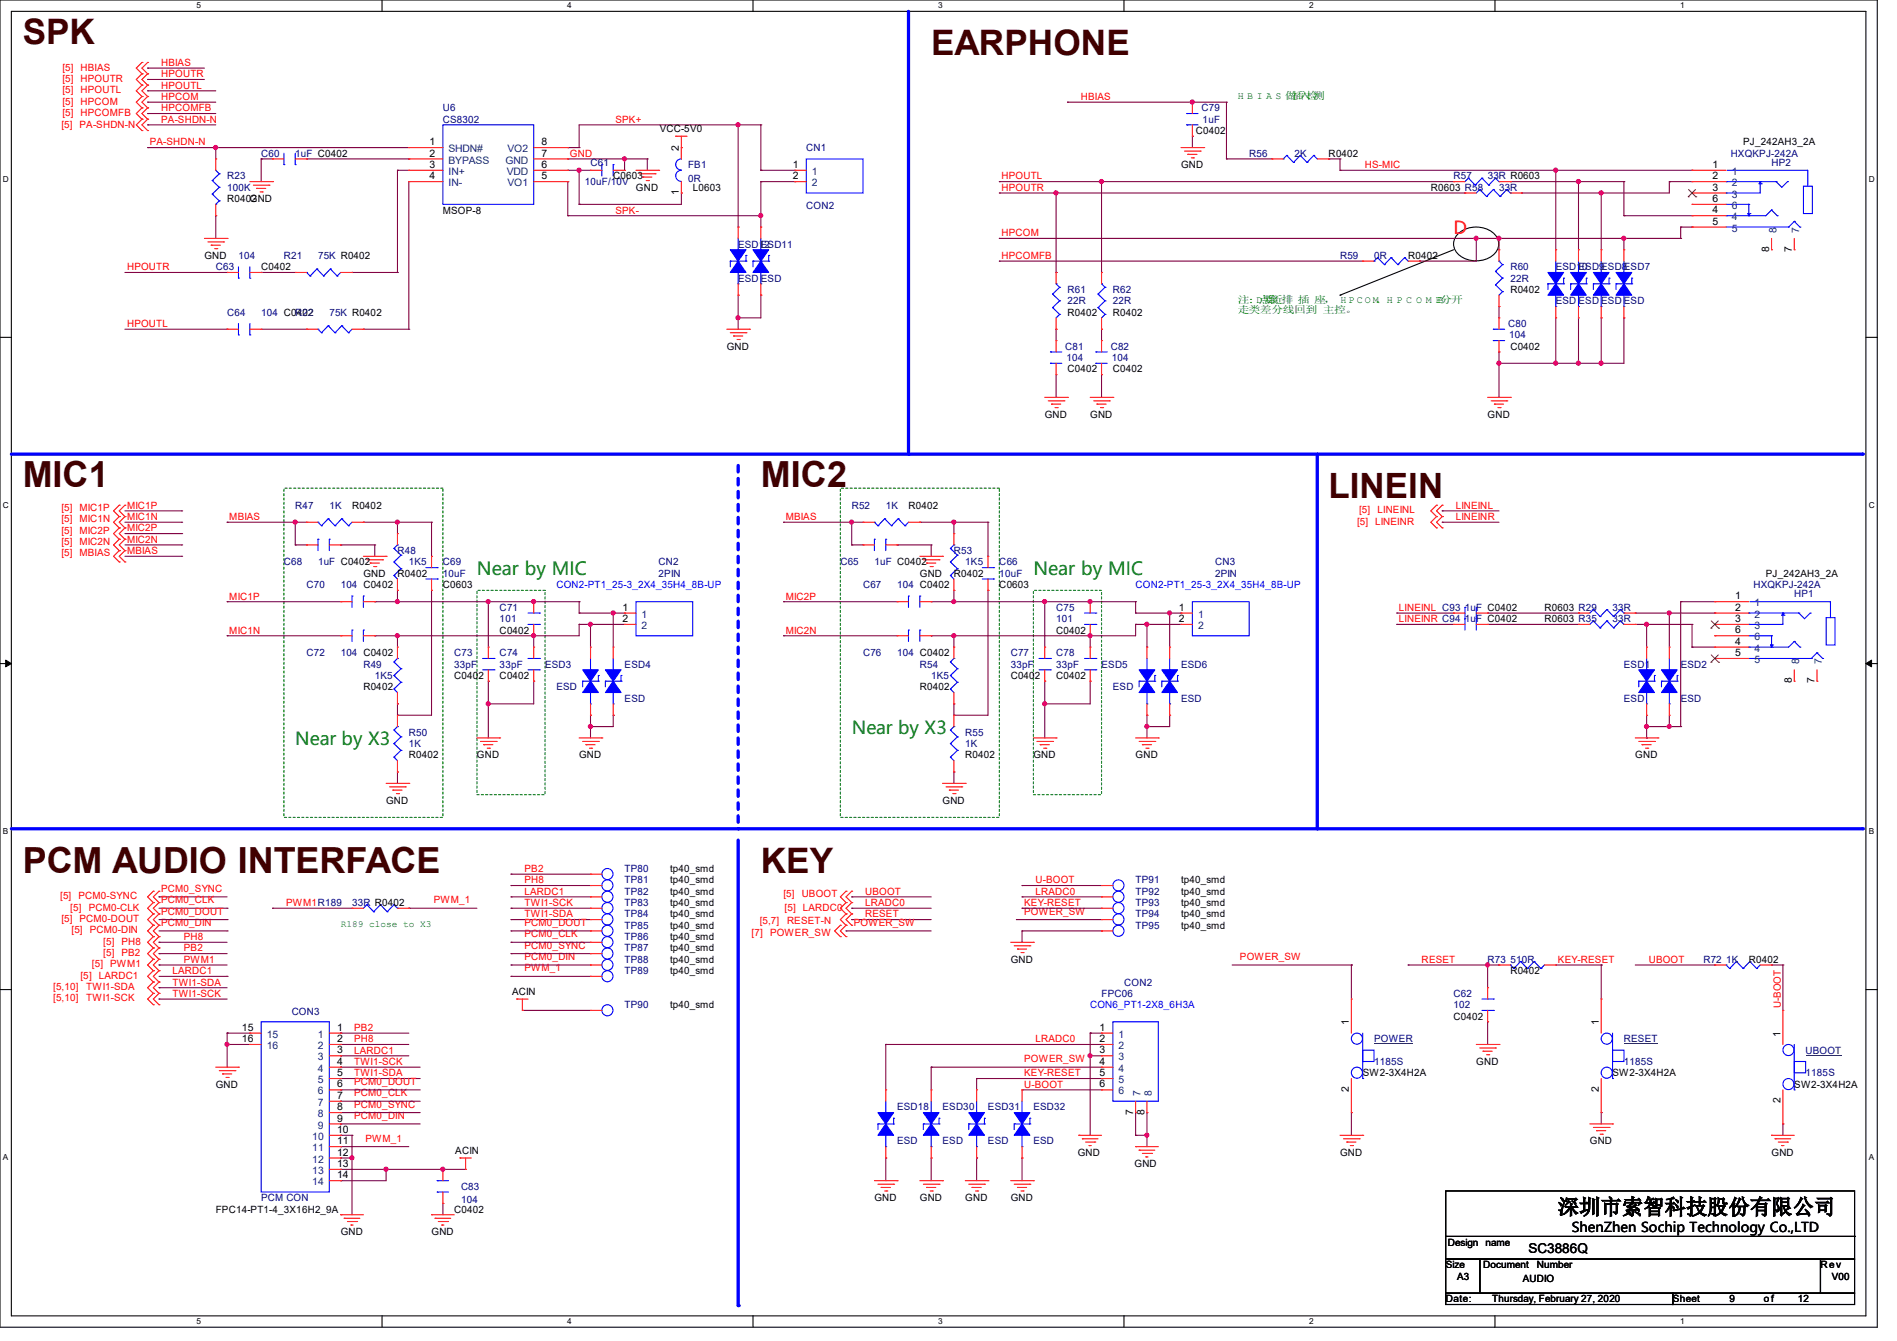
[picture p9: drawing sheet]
<svg xmlns="http://www.w3.org/2000/svg" width="297mm" height="210mm" viewBox="0 0 297 210" stroke-linecap="round" stroke-linejoin="round" font-family="sans-serif">
<defs><g id="words">
<g font-size="5.6" fill="#400000">
<text x="3.6" y="76.3">MIC1</text>
<text x="119.1" y="76.3">MIC2</text>
<text x="3.6" y="136.8">PCM AUDIO INTERFACE</text>
</g>
<g font-size="5.5" fill="#400000">
<text x="3.6" y="6.9">SPK</text>
<text x="145.8" y="8.7">EARPHONE</text>
<text x="208" y="78">LINEIN</text>
<text x="119.1" y="136.7">KEY</text>
</g>
<text font-size="3.3" x="243.9" y="190.2">深圳市索智科技股份有限公司</text>
<text font-size="2.8" fill="#f00" x="227.6" y="36.7">D</text>
<g font-size="2.8" fill="#008000">
<text x="74.7" y="90.1">Near by MIC</text>
<text x="161.8" y="90.1">Near by MIC</text>
<text x="46.2" y="116.7">Near by X3</text>
<text x="133.3" y="114.9">Near by X3</text>
</g>
<g font-size="2.1">
<text x="239.3" y="196.3">SC3886Q</text>
<text x="246.1" y="193">ShenZhen Sochip Technology Co.,LTD</text>
</g>
<g font-size="1.6" fill="#f00">
<text x="9.8" y="11">[5]</text>
<text x="12.6" y="11">HBIAS</text>
<text x="25.2" y="10.3">HBIAS</text>
<text x="9.8" y="14.6">[5]</text>
<text x="9.8" y="12.8">[5]</text>
<text x="9.8" y="16.4">[5]</text>
<text x="12.6" y="14.6">HPOUTL</text>
<text x="12.6" y="12.8">HPOUTR</text>
<text x="12.6" y="16.4">HPCOM</text>
<text x="25.2" y="12.1">HPOUTR</text>
<text x="25.2" y="13.9">HPOUTL</text>
<text x="25.2" y="17.4">HPCOMFB</text>
<text x="25.2" y="15.7">HPCOM</text>
<text x="169.2" y="15.7">HBIAS</text>
<text x="9.6" y="20.1">[5]</text>
<text x="9.8" y="18.2">[5]</text>
<text x="12.4" y="20.1">PA-SHDN-N</text>
<text x="12.6" y="18.2">HPCOMFB</text>
<text x="23.5" y="22.8">PA-SHDN-N</text>
<text x="25.2" y="19.2">PA-SHDN-N</text>
<text x="96.3" y="19.2">SPK+</text>
<text x="89.2" y="24.6">GND</text>
<text x="156.8" y="28.1">HPOUTL</text>
<text x="156.8" y="29.9">HPOUTR</text>
<text x="213.7" y="26.3">HS-MIC</text>
<text x="96.3" y="33.4">SPK-</text>
<text x="156.8" y="40.6">HPCOMFB</text>
<text x="156.8" y="37">HPCOM</text>
<text x="19.9" y="42.3">HPOUTR</text>
<text x="19.9" y="51.2">HPOUTL</text>
<text x="9.6" y="80">[5]</text>
<text x="9.6" y="81.8">[5]</text>
<text x="9.6" y="83.6">[5]</text>
<text x="12.4" y="80">MIC1P</text>
<text x="12.4" y="81.8">MIC1N</text>
<text x="12.4" y="83.6">MIC2P</text>
<text x="19.9" y="83.2">MIC2P</text>
<text x="19.9" y="81.4">MIC1N</text>
<text x="19.9" y="79.7">MIC1P</text>
<text x="35.9" y="81.4">MBIAS</text>
<text x="123" y="81.4">MBIAS</text>
<text x="212.5" y="82.2">[5]</text>
<text x="212.8" y="80.4">[5]</text>
<text x="215.3" y="82.2">LINEINR</text>
<text x="215.7" y="80.4">LINEINL</text>
<text x="227.9" y="81.4">LINEINR</text>
<text x="227.9" y="79.7">LINEINL</text>
<text x="9.6" y="87.1">[5]</text>
<text x="9.6" y="85.3">[5]</text>
<text x="12.4" y="87.1">MBIAS</text>
<text x="12.4" y="85.3">MIC2N</text>
<text x="19.9" y="85">MIC2N</text>
<text x="19.9" y="86.8">MBIAS</text>
<text x="35.9" y="93.9">MIC1P</text>
<text x="123" y="93.9">MIC2P</text>
<text x="219" y="95.7">LINEINL C93 1uF C0402</text>
<text x="35.9" y="99.2">MIC1N</text>
<text x="123" y="99.2">MIC2N</text>
<text x="219" y="97.4">LINEINR C94 1uF C0402</text>
<text x="82.1" y="136.6">PB2</text>
<text x="9.4" y="140.8">[5]</text>
<text x="11" y="142.6">[5]</text>
<text x="12.3" y="140.8">PCM0-SYNC</text>
<text x="13.9" y="142.6">PCM0-CLK</text>
<text x="25.2" y="139.7">PCM0_SYNC</text>
<text x="25.2" y="141.5">PCM0_CLK</text>
<text x="25.2" y="143.3">PCM0_DOUT</text>
<text x="44.8" y="141.9">PWM1R189</text>
<text x="67.9" y="141.5">PWM_1</text>
<text x="82.1" y="138.3">PH8</text>
<text x="82.1" y="140.1">LARDC1</text>
<text x="82.1" y="143.7">TWI1-SDA</text>
<text x="82.1" y="141.9">TWI1-SCK</text>
<text x="122.7" y="140.5">[5] UBOOT</text>
<text x="122.9" y="142.6">[5] LARDC0</text>
<text x="135.5" y="140.1">UBOOT</text>
<text x="135.5" y="141.9">LRADC0</text>
<text x="135.5" y="143.7">RESET</text>
<text x="160.4" y="143.3">POWER_SW</text>
<text x="160.4" y="141.9">KEY-RESET</text>
<text x="162.1" y="138.3">U-BOOT</text>
<text x="162.1" y="140.1">LRADC0</text>
<text x="9.6" y="144.4">[5]</text>
<text x="11.2" y="146.2">[5]</text>
<text x="12.4" y="144.4">PCM0-DOUT</text>
<text x="14.1" y="146.2">PCM0-DIN</text>
<text x="16.2" y="149.7">[5] PB2</text>
<text x="16.2" y="148">[5] PH8</text>
<text x="25.2" y="145">PCM0_DIN</text>
<text x="28.8" y="147.2">PH8</text>
<text x="28.8" y="149">PB2</text>
<text x="82.1" y="148.6">PCM0_SYNC</text>
<text x="82.1" y="146.8">PCM0_CLK</text>
<text x="82.1" y="145">PCM0_DOUT</text>
<text x="117.7" y="146.5">[7]</text>
<text x="119" y="144.7">[5,7]</text>
<text x="120.6" y="146.5">POWER_SW</text>
<text x="123.2" y="144.7">RESET-N</text>
<text x="133.7" y="145">POWER_SW</text>
<text x="8.3" y="155.1">[5,10]</text>
<text x="12.6" y="153.3">[5] LARDC1</text>
<text x="13.5" y="155.1">TWI1-SDA</text>
<text x="14.4" y="151.5">[5] PWM1</text>
<text x="27" y="154.3">TWI1-SDA</text>
<text x="27" y="152.6">LARDC1</text>
<text x="28.8" y="150.8">PWM1</text>
<text x="82.1" y="152.1">PWM_1</text>
<text x="82.1" y="150.4">PCM0_DIN</text>
<text x="194.1" y="150.4">POWER_SW</text>
<text x="222.6" y="150.8">RESET</text>
<text x="243.9" y="150.8">KEY-RESET</text>
<text x="258.1" y="150.8">UBOOT</text>
<text x="8.3" y="156.8">[5,10]</text>
<text x="13.5" y="156.8">TWI1-SCK</text>
<text x="27" y="156.1">TWI1-SCK</text>
<text x="55.5" y="161.5">PB2</text>
<text x="278.8" y="157.9" transform="rotate(-90 278.8 157.9)">U-BOOT</text>
<text x="55.5" y="163.2">PH8</text>
<text x="55.5" y="165">LARDC1</text>
<text x="55.5" y="166.8">TWI1-SCK</text>
<text x="160.4" y="166.4">POWER_SW</text>
<text x="162.1" y="163.2">LRADC0</text>
<text x="55.5" y="168.6">TWI1-SDA</text>
<text x="55.5" y="173.5">PCM0_SYNC</text>
<text x="55.5" y="171.7">PCM0_CLK</text>
<text x="55.5" y="169.9">PCM0_DOUT</text>
<text x="160.4" y="168.6">KEY-RESET</text>
<text x="160.4" y="170.3">U-BOOT</text>
<text x="55.5" y="175.3">PCM0_DIN</text>
<text x="57.2" y="178.8">PWM_1</text>
</g>
<g font-size="1.6" fill="#000080">
<text x="69.3" y="17.4">U6</text>
<text x="188.1" y="17.4">C79</text>
<text x="69.3" y="19.2">CS8302</text>
<text x="126.2" y="23.7">CN1</text>
<text x="188.3" y="19.2">1uF</text>
<text x="35.6" y="28.1">R23</text>
<text x="35.6" y="29.9">100K</text>
<text x="40.9" y="24.6">C60</text>
<text x="46.2" y="24.6">1uF C0402</text>
<text x="91.6" y="29">10uF/10V</text>
<text x="92.5" y="26">C61</text>
<text x="107.7" y="26.3">FB1</text>
<text x="107.7" y="28.4">0R</text>
<text x="195.6" y="24.6">R56</text>
<text x="202.7" y="24.6">2K</text>
<text x="227.6" y="28.1">R57</text>
<text x="232.9" y="28.1">33R R0603</text>
<text x="234.7" y="29.9">33R</text>
<text x="271" y="24.6">HXQKPJ-242A</text>
<text x="277.4" y="26">HP2</text>
<text x="126.2" y="32.7">CON2</text>
<text x="37.3" y="40.6">104</text>
<text x="44.4" y="40.6">R21</text>
<text x="49.8" y="40.6">75K R0402</text>
<text x="115.6" y="38.8">ESD12</text>
<text x="119.1" y="38.8">ESD11</text>
<text x="209.8" y="40.6">R59</text>
<text x="215.1" y="40.6">0R</text>
<text x="33.8" y="42.3">C63</text>
<text x="115.6" y="44.1">ESD ESD</text>
<text x="167.1" y="45.9">R61</text>
<text x="167.1" y="47.7">22R</text>
<text x="174.2" y="45.9">R62</text>
<text x="174.2" y="47.7">22R</text>
<text x="236.5" y="42.3">R60</text>
<text x="236.5" y="44.1">22R</text>
<text x="243.6" y="42.3">ESD10</text>
<text x="243.6" y="47.7">ESD ESD ESD ESD</text>
<text x="247.1" y="42.3">ESD9ESD8ESD7</text>
<text x="35.6" y="49.4">C64</text>
<text x="40.9" y="49.4">104 C0402</text>
<text x="46.2" y="49.4">R22</text>
<text x="51.6" y="49.4">75K R0402</text>
<text x="236.1" y="51.2">C80</text>
<text x="236.3" y="53">104</text>
<text x="166.8" y="54.8">C81</text>
<text x="167" y="56.6">104</text>
<text x="173.9" y="54.8">C82</text>
<text x="174.1" y="56.6">104</text>
<text x="46.2" y="79.7">R47</text>
<text x="51.6" y="79.7">1K</text>
<text x="133.3" y="79.7">R52</text>
<text x="138.7" y="79.7">1K</text>
<text x="44.4" y="88.6">C68</text>
<text x="49.8" y="88.6">1uF C0402</text>
<text x="62.2" y="86.8">R48</text>
<text x="64" y="88.6">1K5</text>
<text x="69.3" y="88.6">C69</text>
<text x="103.1" y="88.6">CN2</text>
<text x="131.6" y="88.6">C65</text>
<text x="136.9" y="88.6">1uF C0402</text>
<text x="149.4" y="86.8">R53</text>
<text x="151.1" y="88.6">1K5</text>
<text x="156.5" y="88.6">C66</text>
<text x="190.2" y="88.6">CN3</text>
<text x="48" y="92.1">C70</text>
<text x="53.3" y="92.1">104 C0402</text>
<text x="69.3" y="90.3">10uF</text>
<text x="78.2" y="95.7">C71</text>
<text x="103.1" y="90.3">2PIN</text>
<text x="135.1" y="92.1">C67</text>
<text x="140.5" y="92.1">104 C0402</text>
<text x="156.5" y="90.3">10uF</text>
<text x="165.4" y="95.7">C75</text>
<text x="190.2" y="90.3">2PIN</text>
<text x="252.5" y="95.7">33R</text>
<text x="274.5" y="92.1">HXQKPJ-242A</text>
<text x="280.9" y="93.6">HP1</text>
<text x="78.2" y="97.4">101</text>
<text x="165.4" y="97.4">101</text>
<text x="252.5" y="97.4">33R</text>
<text x="48" y="102.8">C72</text>
<text x="53.3" y="102.8">104 C0402</text>
<text x="56.9" y="104.6">R49</text>
<text x="58.7" y="106.3">1K5</text>
<text x="71.1" y="102.8">C73</text>
<text x="71.1" y="104.6">33pF</text>
<text x="78.2" y="102.8">C74</text>
<text x="78.2" y="104.6">33pF</text>
<text x="85.3" y="104.6">ESD3</text>
<text x="97.8" y="104.6">ESD4</text>
<text x="135.1" y="102.8">C76</text>
<text x="140.5" y="102.8">104 C0402</text>
<text x="144" y="104.6">R54</text>
<text x="145.8" y="106.3">1K5</text>
<text x="158.2" y="102.8">C77</text>
<text x="158.2" y="104.6">33pF</text>
<text x="165.4" y="102.8">C78</text>
<text x="165.4" y="104.6">33pF</text>
<text x="172.5" y="104.6">ESD5</text>
<text x="184.9" y="104.6">ESD6</text>
<text x="254.3" y="104.6">ESD1</text>
<text x="263.1" y="104.6">ESD2</text>
<text x="87.1" y="108.1">ESD</text>
<text x="97.8" y="109.9">ESD</text>
<text x="174.2" y="108.1">ESD</text>
<text x="184.9" y="109.9">ESD</text>
<text x="254.3" y="109.9">ESD</text>
<text x="263.1" y="109.9">ESD</text>
<text x="64" y="115.2">R50</text>
<text x="64" y="117">1K</text>
<text x="151.1" y="115.2">R55</text>
<text x="151.1" y="117">1K</text>
<text x="97.8" y="136.6">TP80</text>
<text x="55.1" y="141.9">33R R0402</text>
<text x="97.8" y="140.1">TP82</text>
<text x="97.8" y="141.9">TP83</text>
<text x="97.8" y="143.7">TP84</text>
<text x="97.8" y="138.3">TP81</text>
<text x="177.8" y="138.3">TP91</text>
<text x="177.8" y="140.1">TP92</text>
<text x="177.8" y="141.9">TP93</text>
<text x="177.8" y="143.7">TP94</text>
<text x="97.8" y="147.2">TP86</text>
<text x="97.8" y="149">TP87</text>
<text x="97.8" y="145.5">TP85</text>
<text x="177.8" y="145.5">TP95</text>
<text x="97.8" y="152.6">TP89</text>
<text x="97.8" y="150.8">TP88</text>
<text x="176" y="154.3">CON2</text>
<text x="232.9" y="150.8">R73 510R</text>
<text x="266.7" y="150.8">R72 1K</text>
<text x="45.7" y="159">CON3</text>
<text x="97.8" y="157.9">TP90</text>
<text x="172.5" y="156.1">FPC06</text>
<text x="227.6" y="156.1">C62</text>
<text x="227.6" y="157.9">102</text>
<text x="215.1" y="163.2">POWER</text>
<text x="215.1" y="166.8">1185S</text>
<text x="254.3" y="163.2">RESET</text>
<text x="254.3" y="166.8">1185S</text>
<text x="282.7" y="165">UBOOT</text>
<text x="140.5" y="173.9">ESD18</text>
<text x="147.6" y="173.9">ESD30</text>
<text x="154.7" y="173.9">ESD31</text>
<text x="161.8" y="173.9">ESD32</text>
<text x="282.7" y="168.6">1185S</text>
<text x="140.5" y="179.2">ESD</text>
<text x="147.6" y="179.2">ESD</text>
<text x="154.7" y="179.2">ESD</text>
<text x="161.8" y="179.2">ESD</text>
<text x="40.9" y="188.1">PCM CON</text>
<text x="72.2" y="186.3">C83</text>
<text x="72.2" y="188.5">104</text>
</g>
<g font-size="1.6" fill="#008000">
<text x="193.8" y="15.5">H B I A S 做 入 测</text>
<text x="202.3" y="15.4">插 检</text>
<text x="193.8" y="47.5">注: D点靠</text>
<text x="197.7" y="47.5">要近排 插 座， H P C O M、H P C O M FB分开</text>
<text x="193.8" y="49">走类差分线回到 主控。</text>
</g>
<g font-size="1.6">
<text x="67.2" y="22.7">1</text>
<text x="84.8" y="22.7">8</text>
<text x="103.3" y="20.7">VCC-5V0</text>
<text x="106.3" y="23.7" transform="rotate(-90 106.3 23.7)">2</text>
<text x="187.2" y="21">C0402</text>
<text x="272.9" y="22.8">PJ_242AH3_2A</text>
<text x="67.2" y="24.5">2</text>
<text x="67.2" y="26.3">3</text>
<text x="67.2" y="28.1">4</text>
<text x="84.8" y="28.1">5</text>
<text x="84.8" y="26.3">6</text>
<text x="84.8" y="24.5">7</text>
<text x="96" y="28.1">C0603</text>
<text x="99.6" y="29.9">GND</text>
<text x="108.5" y="29.9">L0603</text>
<text x="124.1" y="26.3">1</text>
<text x="124.1" y="28.1">2</text>
<text x="184.9" y="26.3">GND</text>
<text x="208" y="24.6">R0402</text>
<text x="224" y="29.9">R0603 R58</text>
<text x="268.1" y="28.1">2</text>
<text x="268.1" y="26.3">1</text>
<text x="268.1" y="29.8">3</text>
<text x="35.6" y="31.7">R0402</text>
<text x="39.1" y="31.7">GND</text>
<text x="69.3" y="33.4">MSOP-8</text>
<text x="106.3" y="30.6" transform="rotate(-90 106.3 30.6)">1</text>
<text x="268.1" y="35.2">5</text>
<text x="268.1" y="33.4">4</text>
<text x="268.1" y="31.6">6</text>
<text x="32" y="40.6">GND</text>
<text x="220.5" y="40.6">R0402</text>
<text x="277" y="39.5" transform="rotate(-90 277 39.5)">8</text>
<text x="280.5" y="39.5" transform="rotate(-90 280.5 39.5)">7</text>
<text x="40.9" y="42.3">C0402</text>
<text x="236.5" y="45.9">R0402</text>
<text x="167.1" y="49.4">R0402</text>
<text x="174.2" y="49.4">R0402</text>
<text x="113.8" y="54.8">GND</text>
<text x="167.1" y="58.3">C0402</text>
<text x="174.2" y="58.3">C0402</text>
<text x="236.5" y="54.8">C0402</text>
<text x="163.6" y="65.4">GND</text>
<text x="170.7" y="65.4">GND</text>
<text x="232.9" y="65.4">GND</text>
<text x="55.1" y="79.7">R0402</text>
<text x="142.2" y="79.7">R0402</text>
<text x="56.9" y="90.3">GND</text>
<text x="62.2" y="90.3">R0402</text>
<text x="69.3" y="92.1">C0603</text>
<text x="97.4" y="95.6">1</text>
<text x="144" y="90.3">GND</text>
<text x="149.4" y="90.3">R0402</text>
<text x="156.5" y="92.1">C0603</text>
<text x="184.6" y="95.6">1</text>
<text x="241.8" y="95.7">R0603 R29</text>
<text x="271.7" y="95.6">2</text>
<text x="271.7" y="93.9">1</text>
<text x="276.5" y="90.3">PJ_242AH3_2A</text>
<text x="78.2" y="99.2">C0402</text>
<text x="97.4" y="97.4">2</text>
<text x="165.4" y="99.2">C0402</text>
<text x="184.6" y="97.4">2</text>
<text x="241.8" y="97.4">R0603 R35</text>
<text x="271.7" y="101">4</text>
<text x="271.7" y="97.4">3</text>
<text x="271.7" y="99.2">6</text>
<text x="71.1" y="106.3">C0402</text>
<text x="78.2" y="106.3">C0402</text>
<text x="158.2" y="106.3">C0402</text>
<text x="165.4" y="106.3">C0402</text>
<text x="271.7" y="102.7">5</text>
<text x="280.5" y="107" transform="rotate(-90 280.5 107)">8</text>
<text x="284.1" y="107" transform="rotate(-90 284.1 107)">7</text>
<text x="56.9" y="108.1">R0402</text>
<text x="144" y="108.1">R0402</text>
<text x="64" y="118.8">R0402</text>
<text x="74.7" y="118.8">GND</text>
<text x="90.7" y="118.8">GND</text>
<text x="151.1" y="118.8">R0402</text>
<text x="161.8" y="118.8">GND</text>
<text x="177.8" y="118.8">GND</text>
<text x="256" y="118.8">GND</text>
<text x="60.5" y="125.9">GND</text>
<text x="147.6" y="125.9">GND</text>
<text x="104.9" y="136.6">tp40_smd</text>
<text x="104.9" y="140.1">tp40_smd</text>
<text x="104.9" y="141.9">tp40_smd</text>
<text x="104.9" y="143.7">tp40_smd</text>
<text x="104.9" y="138.3">tp40_smd</text>
<text x="184.9" y="138.3">tp40_smd</text>
<text x="184.9" y="140.1">tp40_smd</text>
<text x="184.9" y="141.9">tp40_smd</text>
<text x="184.9" y="143.7">tp40_smd</text>
<text x="104.9" y="147.2">tp40_smd</text>
<text x="104.9" y="149">tp40_smd</text>
<text x="104.9" y="145.5">tp40_smd</text>
<text x="184.9" y="145.5">tp40_smd</text>
<text x="80.2" y="155.8">ACIN</text>
<text x="104.9" y="152.6">tp40_smd</text>
<text x="104.9" y="150.8">tp40_smd</text>
<text x="158.2" y="150.8">GND</text>
<text x="236.5" y="152.6">R0402</text>
<text x="273.8" y="150.8">R0402</text>
<text x="37.9" y="161.4">15</text>
<text x="52.8" y="161.4">1</text>
<text x="104.9" y="157.9">tp40_smd</text>
<text x="172.1" y="161.4">1</text>
<text x="211.2" y="160.6" transform="rotate(-90 211.2 160.6)">1</text>
<text x="227.6" y="159.7">C0402</text>
<text x="250.3" y="160.6" transform="rotate(-90 250.3 160.6)">1</text>
<text x="37.9" y="163.2">16</text>
<text x="52.8" y="163.2">2</text>
<text x="52.8" y="165">3</text>
<text x="52.8" y="166.8">4</text>
<text x="172.1" y="163.2">2</text>
<text x="172.1" y="165">3</text>
<text x="172.1" y="166.8">4</text>
<text x="231.1" y="166.8">GND</text>
<text x="278.8" y="162.3" transform="rotate(-90 278.8 162.3)">1</text>
<text x="33.8" y="170.3">GND</text>
<text x="52.8" y="168.5">5</text>
<text x="52.8" y="170.3">6</text>
<text x="52.8" y="172.1">7</text>
<text x="52.8" y="173.9">8</text>
<text x="172.1" y="168.5">5</text>
<text x="172.1" y="170.3">6</text>
<text x="211.2" y="171" transform="rotate(-90 211.2 171)">2</text>
<text x="213.4" y="168.6">SW2-3X4H2A</text>
<text x="250.3" y="171" transform="rotate(-90 250.3 171)">2</text>
<text x="252.5" y="168.6">SW2-3X4H2A</text>
<text x="278.8" y="172.8" transform="rotate(-90 278.8 172.8)">2</text>
<text x="280.9" y="170.3">SW2-3X4H2A</text>
<text x="52.8" y="175.6">9</text>
<text x="52.8" y="177.4">10</text>
<text x="52.8" y="179.2">11</text>
<text x="177.4" y="174.6" transform="rotate(-90 177.4 174.6)">7</text>
<text x="179.2" y="174.6" transform="rotate(-90 179.2 174.6)">8</text>
<text x="248.9" y="179.2">GND</text>
<text x="52.8" y="181">12</text>
<text x="52.8" y="182.8">13</text>
<text x="52.8" y="184.5">14</text>
<text x="71.3" y="180.7">ACIN</text>
<text x="168.7" y="181">GND</text>
<text x="177.6" y="182.8">GND</text>
<text x="209.8" y="181">GND</text>
<text x="277.4" y="181">GND</text>
<text x="33.8" y="189.9">FPC14-PT1-4_3X16H2_9A</text>
<text x="71.1" y="189.9">C0402</text>
<text x="136.9" y="188.1">GND</text>
<text x="144" y="188.1">GND</text>
<text x="151.1" y="188.1">GND</text>
<text x="158.2" y="188.1">GND</text>
<text x="53.3" y="193.5">GND</text>
<text x="67.6" y="193.5">GND</text>
<text x="226.7" y="195.1">Design name</text>
<text x="226.4" y="198.6">Size</text>
<text x="226.4" y="204">Date:</text>
<text x="228.1" y="200.4">A3</text>
<text x="232.2" y="198.6">Document</text>
<text x="233.6" y="204">Thursday, February 27, 2020</text>
<text x="238.4" y="200.7">AUDIO</text>
<text x="240.6" y="198.6">Number</text>
<text x="261.9" y="204">Sheet</text>
<text x="270.8" y="204">9</text>
<text x="276.1" y="204">o f</text>
<text x="281.5" y="204">12</text>
<text x="285" y="198.6">Rev</text>
<text x="286.8" y="200.4">V00</text>
</g>
<g font-size="1.6" fill="#004080">
<text x="70.2" y="23.8">SHDN#</text>
<text x="79.5" y="23.8">VO2</text>
<text x="70.2" y="25.6">BYPASS</text>
<text x="70.2" y="27.4">IN+</text>
<text x="70.2" y="29.2">IN-</text>
<text x="79.1" y="25.6">GND</text>
<text x="79.3" y="27.4">VDD</text>
<text x="79.5" y="29.2">VO1</text>
<text x="127.1" y="27.4">1</text>
<text x="127.1" y="29.2">2</text>
<text x="271.1" y="29.2">2</text>
<text x="271.1" y="27.4">1</text>
<text x="271.1" y="34.5">4</text>
<text x="271.1" y="30.9">3</text>
<text x="271.1" y="32.7">6</text>
<text x="271.1" y="36.3">5</text>
<text x="278.1" y="36.4" transform="rotate(-90 278.1 36.4)">8</text>
<text x="281.7" y="36.4" transform="rotate(-90 281.7 36.4)">7</text>
<text x="274.7" y="95">1</text>
<text x="100.5" y="96.7">1</text>
<text x="100.5" y="98.5">2</text>
<text x="187.6" y="96.7">1</text>
<text x="187.6" y="98.5">2</text>
<text x="274.7" y="96.7">2</text>
<text x="274.7" y="98.5">3</text>
<text x="274.7" y="100.3">6</text>
<text x="274.7" y="103.8">5</text>
<text x="274.7" y="102.1">4</text>
<text x="281.7" y="104" transform="rotate(-90 281.7 104)">8</text>
<text x="285.2" y="104" transform="rotate(-90 285.2 104)">7</text>
<text x="41.8" y="162.5">15</text>
<text x="41.8" y="164.3">16</text>
<text x="49.8" y="162.5">1</text>
<text x="49.8" y="164.3">2</text>
<text x="49.8" y="166.1">3</text>
<text x="49.8" y="167.9">4</text>
<text x="175.1" y="162.5">1</text>
<text x="175.1" y="164.3">2</text>
<text x="175.1" y="166.1">3</text>
<text x="175.1" y="167.9">4</text>
<text x="49.8" y="169.6">5</text>
<text x="49.8" y="171.4">6</text>
<text x="49.8" y="173.2">7</text>
<text x="175.1" y="169.6">5</text>
<text x="175.1" y="171.4">6</text>
<text x="178.6" y="171.6" transform="rotate(-90 178.6 171.6)">7</text>
<text x="180.3" y="171.6" transform="rotate(-90 180.3 171.6)">8</text>
<text x="48.9" y="178.5">10</text>
<text x="49.8" y="175">8</text>
<text x="49.8" y="176.7">9</text>
<text x="48.9" y="180.3">11</text>
<text x="48.9" y="182.1">12</text>
<text x="48.9" y="183.9">13</text>
<text x="48.9" y="185.6">14</text>
</g>
<g font-size="1.6" fill="#00f">
<text x="87.1" y="92.1">CON2-PT1_25-3_2X4_35H4_8B-UP</text>
<text x="177.8" y="92.1">CON2-PT1_25-3_2X4_35H4_8B-UP</text>
<text x="170.7" y="157.9">CON6_PT1-2X8_6H3A</text>
</g>
<text font-size="1.5" fill="#008000" x="53.3" y="145.2">R189 close to X3</text>
<g font-size="1.3">
<text x="30.8" y="1.3">5</text>
<text x="88.8" y="1.3">4</text>
<text x="146.9" y="1.3">3</text>
<text x="205" y="1.3">2</text>
<text x="263.1" y="1.3">1</text>
<text x=".5" y="28.4">D</text>
<text x="292.6" y="28.4">D</text>
<text x=".5" y="79.5">C</text>
<text x="292.6" y="79.5">C</text>
<text x=".5" y="130.6">B</text>
<text x="292.6" y="130.6">B</text>
<text x=".5" y="181.7">A</text>
<text x="292.6" y="181.7">A</text>
<text x="30.8" y="207.4">5</text>
<text x="88.8" y="207.4">4</text>
<text x="146.9" y="207.4">3</text>
<text x="205" y="207.4">2</text>
<text x="263.1" y="207.4">1</text>
</g>
</g></defs>
<path d="M0 0h293.9v207.9h-293.9zM1.8 1.8h290.3v204.3h-290.3z" fill="none" stroke="#000" stroke-width=".17"/>
<g fill="#fff">
<path d="M30.8 .2h.7v1.4h-.7z"/>
<path d="M30.8 206.2h.7v1.4h-.7z"/>
</g>
<path d="M59.8 0v1.8M59.8 206.1v1.8" fill="none" stroke="#000" stroke-width=".17"/>
<g fill="#fff">
<path d="M88.8 .2h.7v1.4h-.7z"/>
<path d="M88.8 206.2h.7v1.4h-.7z"/>
</g>
<path d="M117.9 0v1.8M117.9 206.1v1.8" fill="none" stroke="#000" stroke-width=".17"/>
<g fill="#fff">
<path d="M146.9 .2h.7v1.4h-.7z"/>
<path d="M146.9 206.2h.7v1.4h-.7z"/>
</g>
<path d="M176 0v1.8M176 206.1v1.8" fill="none" stroke="#000" stroke-width=".17"/>
<g fill="#fff">
<path d="M205 .2h.7v1.4h-.7z"/>
<path d="M205 206.2h.7v1.4h-.7z"/>
</g>
<path d="M234.1 0v1.8M234.1 206.1v1.8" fill="none" stroke="#000" stroke-width=".17"/>
<g fill="#fff">
<path d="M263.1 .2h.6v1.4h-.6z"/>
<path d="M263.1 206.2h.6v1.4h-.6z"/>
<path d="M.5 27.3h.9v1.4h-.9z"/>
<path d="M292.6 27.3h.9v1.4h-.9z"/>
<path d="M.5 78.4h.9v1.4h-.9z"/>
<path d="M292.6 78.4h.9v1.4h-.9z"/>
</g>
<path d="M0 52.8h1.8M292.1 52.8h1.8" fill="none" stroke="#000" stroke-width=".17"/>
<g fill="#fff">
<path d="M.5 129.5h.8v1.4h-.8z"/>
<path d="M292.6 129.5h.8v1.4h-.8z"/>
</g>
<path d="M0 103.9h1.8M292.1 103.9h1.8" fill="none" stroke="#000" stroke-width=".17"/>
<path d="M.9 103.4l.9 .5-.9 .5zM292.1 103.9l.9-.5v1z" fill="#000" stroke="#000" stroke-width=".16"/>
<g fill="#fff">
<path d="M.5 180.5h.8v1.4h-.8z"/>
<path d="M292.6 180.5h.8v1.4h-.8z"/>
</g>
<path d="M0 155h1.8M292.1 155h1.8" fill="none" stroke="#000" stroke-width=".17"/>
<path d="M44.4 76.5h24.9v51.5h-24.9zM74.7 92.5h10.6v32h-10.6z" fill="none" stroke="#008000" stroke-width=".17" stroke-dasharray=".3 .3"/>
<path d="M1.8 71.1h289.8" fill="none" stroke="#00f" stroke-width=".51"/>
<circle cx="291.6" cy="71.1" r=".25" fill="#00f"/>
<path d="M131.6 76.5h24.9v51.5h-24.9zM161.8 92.5h10.7v32h-10.7z" fill="none" stroke="#008000" stroke-width=".17" stroke-dasharray=".3 .3"/>
<path d="M1.8 129.8h289.8" fill="none" stroke="#00f" stroke-width=".51"/>
<circle cx="291.6" cy="129.8" r=".25" fill="#00f"/>
<path d="M227.6 39.1l-17.8 7.1M228.4 36.6a4.2 4.2 0 0 1 5.9 .4 2.24 2.24 0 0 1-1 3.3 4.2 4.2 0 0 1-5.4-.9 2.12 2.12 0 0 1 .5-2.8zM209.8 46.2h.1" fill="none" stroke="#000" stroke-width=".17"/>
<path d="M115.6 131.6v72.9" fill="none" stroke="#00f" stroke-width=".51"/>
<circle cx="115.6" cy="204.5" r=".25" fill="#00f"/>
<path d="M142.2 1.8v69.3" fill="none" stroke="#00f" stroke-width=".51"/>
<circle cx="142.2" cy="71.1" r=".25" fill="#00f"/>
<path d="M206.2 71.1v58.7" fill="none" stroke="#00f" stroke-width=".51"/>
<circle cx="206.2" cy="129.8" r=".25" fill="#00f"/>
<path d="M115.6 72.9v56.9" fill="none" stroke="#00f" stroke-width=".51" stroke-dasharray="1 1"/>
<circle cx="115.6" cy="129.8" r=".25" fill="#00f" stroke-dasharray="1 1"/>
<g fill="none" stroke="#800040" stroke-width=".17">
<path d="M23.1 12.4h.1M23.1 14.2h.1M23.1 17.8h.1M23.1 16h.1M23.1 10.7h.1M23.1 19.6h.1M23.1 12.4h8.9M23.1 19.6h10.7M23.1 14.2h10.7M23.1 17.8h10.7M23.1 16h10.7M23.1 10.7h8.9"/>
<path d="M115.6 19.6h.1M115.6 19.6v16M119.1 19.6h.1M119.1 19.6h-28.4v3.5M119.1 19.6v7.1M167.1 16h.1M167.1 16h24.9M186.7 16h.1M192 16h.1M192 16v8.9M23.1 23.1h.1M23.1 23.1h40.9"/>
<path d="M33.8 33.8h.1M33.8 23.1h.1M33.8 23.1v1.8M33.8 33.8v3.5M40.9 24.9h.1M40.9 24.9v3.5M40.9 24.9h1.8M48 24.9h16M62.2 26.7h.1M62.2 26.7v16M62.2 26.7h1.8M64 24.9h.1"/>
<path d="M64 28.4v23.2M88.9 23.1h.1M88.9 28.4h.1M88.9 33.8h.1M88.9 24.9h.1M88.9 26.7h.1M88.9 23.1h1.8M88.9 28.4v5.4M88.9 33.8h30.2M88.9 24.9h12.4M88.9 26.7h3.6M90.7 23.1h.1"/>
<path d="M90.7 32h.1M90.7 26.7h.1M90.7 26.7v5.3M97.8 24.9h.1M97.8 24.9v1.8M101.3 24.9h.1M101.3 24.9v1.8M106.7 23.1h.1M106.7 30.2h.1M106.7 23.1v1.8M106.7 30.2v1.8h-16M115.6 35.6h.1"/>
<path d="M119.1 33.8h.1M119.1 26.7h.1M119.1 28.4h.1M119.1 28.4v7.2M119.1 26.7h5.4M119.1 28.4h5.4M124.5 28.4h.1M156.5 28.4h.1M156.5 30.2h.1M156.5 37.3h.1M156.5 28.4h71.1M156.5 30.2h72.9"/>
<path d="M156.5 37.3h106.6M165.4 30.2h.1M165.4 30.2v12.5M172.5 28.4h.1M172.5 28.4v14.3M186.7 21.3h.1M186.7 21.3v1.8M192 24.9h.1M192 24.9h7.1M208 24.9h.1M208 24.9h1.8M209.8 26.7h.1"/>
<path d="M209.8 24.9h.1M209.8 26.7h55.1M209.8 24.9v1.8M231.1 37.3h.1M231.1 37.3v3.6h-8.9M234.7 37.3h.1M234.7 37.3v1.8M236.5 28.4h.1M236.5 28.4h17.8M238.3 30.2h.1M243.6 26.7h.1M243.6 26.7v12.4"/>
<path d="M247.1 28.4h.1M247.1 28.4v10.7M250.7 30.2h.1M250.7 30.2v8.9M254.3 37.3h.1M254.3 33.8h.1M254.3 28.4h.1M254.3 33.8h10.6M254.3 28.4v5.4M254.3 37.3v1.8M261.4 28.4h.1M261.4 28.4h3.5"/>
<path d="M261.4 28.4v1.8h-23.1M263.1 35.6h.1M263.1 37.3h.1M263.1 35.6v1.7M263.1 35.6h1.8M264.9 26.7h.1M264.9 35.6h.1M19.6 51.6h16M19.6 42.7h16M35.6 51.6h.1M35.6 42.7h.1M40.9 42.7h.1"/>
<path d="M40.9 51.6h7.1M40.9 42.7h5.3M48 51.6h.1M55.1 42.7h.1M55.1 42.7h7.1M56.9 51.6h.1M56.9 51.6h7.1M62.2 42.7h.1M64 51.6h.1M115.6 49.8h.1M115.6 46.2h.1M115.6 46.2v5.4"/>
<path d="M119.1 46.2h.1M119.1 46.2v3.6h-3.5M156.5 40.9h.1M156.5 40.9h56.9M165.4 42.7h.1M165.4 51.6h.1M165.4 51.6v1.7M165.4 58.7v3.5M172.5 42.7h.1M172.5 58.7h.1M172.5 51.6h.1M172.5 51.6v1.7"/>
<path d="M172.5 58.7v3.5M222.2 40.9h.1M234.7 56.9h.1M234.7 55.1h.1M234.7 48h.1M234.7 48v1.8M234.7 55.1v7.1M243.6 56.9h.1M243.6 49.8v7.1M247.1 56.9h.1M247.1 49.8v7.1M250.7 49.8h.1"/>
<path d="M250.7 56.9h.1M250.7 49.8v7.1M254.3 49.8h.1M254.3 49.8v7.1h-19.6M165.4 62.2h.1M19.6 81.8h8.8M19.6 85.3h8.8M19.6 83.6h8.8M19.6 80h8.8M19.6 87.1h8.8M28.4 85.3h.1M28.4 83.6h.1"/>
<path d="M28.4 81.8h.1M28.4 80h.1M28.4 87.1h.1M35.6 81.8h.1M35.6 94.2h.1M35.6 99.6h.1M35.6 94.2h17.7M35.6 99.6h17.7M35.6 81.8h12.4M46.2 85.3h.1M46.2 81.8h.1M46.2 85.3h1.8"/>
<path d="M46.2 81.8v3.5M53.3 85.3h.1M53.3 85.3h5.4M56.9 81.8h.1M56.9 81.8h10.7M58.7 94.2h.1M58.7 99.6h.1M58.7 85.3h.1M58.7 94.2h32M58.7 85.3v1.8M62.2 99.6h.1M62.2 81.8h.1"/>
<path d="M62.2 92.5h.1M62.2 94.2h.1M62.2 81.8v1.8M62.2 92.5v1.7M62.2 99.6v1.7M67.6 81.8h.1M67.6 92.5h.1M67.6 81.8v5.3M67.6 92.5v19.5h-5.4M76.5 94.2h.1M76.5 94.2v7.1M83.6 94.2h.1"/>
<path d="M83.6 99.6h.1M83.6 99.6v1.7M90.7 96h.1M90.7 94.2h.1M90.7 97.8h.1M90.7 96h7.1M90.7 94.2v1.8M90.7 97.8v1.8h-32M90.7 97.8h7.1M92.5 97.8h.1M92.5 97.8v3.5M96 96h.1"/>
<path d="M96 96v5.3M122.7 81.8h.1M122.7 94.2h.1M122.7 99.6h.1M122.7 94.2h17.8M122.7 99.6h17.8M122.7 81.8h12.4M133.3 85.3h.1M133.3 81.8h.1M133.3 85.3h1.8M133.3 81.8v3.5M140.5 85.3h.1"/>
<path d="M140.5 85.3h5.3M144 81.8h.1M144 81.8h10.7M145.8 94.2h.1M145.8 99.6h.1M145.8 85.3h.1M145.8 94.2h32M145.8 85.3v1.8M149.4 99.6h.1M149.4 81.8h.1M149.4 92.5h.1M149.4 94.2h.1"/>
<path d="M149.4 81.8v1.8M149.4 92.5v1.7M149.4 99.6v1.7M154.7 81.8h.1M154.7 92.5h.1M154.7 92.5v19.5h-5.3M154.7 81.8v5.3M163.6 94.2h.1M163.6 94.2v7.1M170.7 94.2h.1M170.7 99.6h.1M170.7 99.6v1.7"/>
<path d="M177.8 96h.1M177.8 94.2h.1M177.8 97.8h.1M177.8 96h7.1M177.8 97.8h7.1M177.8 97.8v1.8h-32M177.8 94.2v1.8M179.6 97.8h.1M179.6 97.8v3.5M183.1 96h.1M183.1 96v5.3M218.7 97.8h.1"/>
<path d="M218.7 96h.1M218.7 96h8.9M218.7 97.8h8.9M225.8 81.8h.1M225.8 80h.1M225.8 81.8h8.9M225.8 80h8.9M232.9 96h14.2M232.9 97.8h14.2M247.1 96h.1M247.1 97.8h.1M256 96h12.5"/>
<path d="M256 97.8h8.9M257.8 97.8h.1M257.8 97.8v3.5M261.4 96h.1M261.4 96v5.3M263.1 94.2h.1M263.1 94.2h5.4M263.1 94.2v19.6M264.9 97.8h.1M264.9 97.8v3.5M268.5 96h.1M62.2 110.2h.1"/>
<path d="M62.2 112h.1M62.2 110.2v1.8M76.5 106.7h.1M76.5 110.2h.1M76.5 106.7v8.9M83.6 106.7h.1M83.6 106.7v3.5h-7.1M92.5 112h.1M92.5 113.8h.1M92.5 112v3.6M96 112h.1M96 112v1.8h-3.5"/>
<path d="M149.4 110.2h.1M149.4 112h.1M149.4 110.2v1.8M163.6 106.7h.1M163.6 110.2h.1M163.6 106.7v8.9M170.7 106.7h.1M170.7 106.7v3.5h-7.1M179.6 112h.1M179.6 113.8h.1M179.6 112v3.6M183.1 112h.1"/>
<path d="M183.1 112v1.8h-3.5M257.8 113.8h.1M257.8 115.6h.1M257.8 113.8h5.3M257.8 112v3.6M261.4 113.8h.1M261.4 112v1.8M263.1 113.8h.1M264.9 101.3h.1M264.9 101.3h3.6M62.2 120.9h.1M62.2 120.9v1.8"/>
<path d="M80 138.7h.1M80 136.9h.1M80 138.7h12.5M80 136.9h12.5M149.4 120.9h.1M149.4 120.9v1.8M160 138.7h.1M160 138.7h12.5M24.9 154.7h.1M24.9 156.5h.1M24.9 140.5h.1M24.9 147.6h.1"/>
<path d="M24.9 149.4h.1M24.9 151.1h.1M24.9 140.5h10.7M24.9 142.2h10.7M24.9 151.1h10.7M24.9 144h10.7M24.9 145.8h10.7M24.9 154.7h10.7M24.9 156.5h10.7M24.9 152.9h10.7M24.9 147.6h10.7M24.9 149.4h10.7"/>
<path d="M35.6 145.8h.1M35.6 142.2h.1M35.6 144h.1M35.6 152.9h.1M42.7 142.2h.1M42.7 142.2h12.4M64 142.2h.1M64 142.2h10.7M80 140.5h.1M80 144h.1M80 142.2h.1M80 152.9h.1"/>
<path d="M80 151.1h.1M80 149.4h.1M80 147.6h.1M80 145.8h.1M80 140.5h12.5M80 142.2h12.5M80 151.1h12.5M80 144h12.5M80 145.8h12.5M80 152.9h12.5M80 147.6h12.5M80 149.4h12.5"/>
<path d="M81.8 158.2h.1M81.8 158.2h10.7M132.5 145.8h.1M132.5 145.8h13.3M133.3 140.5h.1M133.3 142.2h.1M133.3 144h.1M133.3 140.5h12.5M133.3 142.2h12.5M133.3 144h12.5M159.1 144h.1M159.1 144h13.4"/>
<path d="M160 140.5h.1M160 145.8h.1M160 142.2h.1M160 140.5h12.5M160 142.2h12.5M160 145.8h12.5M160 145.8v1.8M172.5 145.8h.1M192.9 151.1h18.7M211.6 151.1h.1M211.6 151.1v5.4M220.5 151.1h.1"/>
<path d="M220.5 151.1h14.2M232.9 151.1h.1M232.9 151.1v3.6M243.6 151.1h7.1M250.7 151.1h.1M250.7 151.1v5.4M256 151.1h12.5M268.5 151.1h.1M277.4 151.1h.1M277.4 151.1h1.7M279.1 151.1h.1M279.1 151.1v7.1"/>
<path d="M35.6 161.8h.1M35.6 163.6h.1M35.6 161.8h3.5M35.6 163.6h3.5M35.6 161.8v5.3M53.3 163.6h.1M53.3 161.8h.1M53.3 165.4h.1M53.3 168.9h.1M53.3 167.1h.1M53.3 179.6h.1M53.3 176h.1"/>
<path d="M53.3 174.2h.1M53.3 172.5h.1M53.3 170.7h.1M53.3 177.8h.1M53.3 177.8h1.8M53.3 161.8h10.7M53.3 163.6h10.7M53.3 167.1h12.5M53.3 165.4h10.7M53.3 168.9h12.5M53.3 170.7h12.5M53.3 179.6h10.7"/>
<path d="M53.3 176h12.5M53.3 174.2h12.5M53.3 172.5h12.5M55.1 177.8h.1M55.1 177.8v12.4M138.7 163.6h.1M138.7 163.6v7.1M138.7 163.6h33.8M145.8 167.1h.1M145.8 167.1v3.6M145.8 167.1h26.7M152.9 168.9h.1"/>
<path d="M152.9 168.9h19.6M152.9 168.9v1.8M160 170.7h.1M160 170.7h12.5M170.7 161.8h.1M170.7 165.4h.1M170.7 161.8v16M170.7 161.8h1.8M170.7 165.4h1.8M177.8 174.2h.1M177.8 177.8h.1M177.8 174.2v3.6"/>
<path d="M177.8 177.8h1.8M179.6 174.2h.1M179.6 177.8h.1M179.6 174.2v5.4M211.6 174.2h.1M211.6 174.2v3.6M232.9 160h.1M232.9 160v3.6M250.7 174.2h.1M250.7 174.2v1.8M279.1 176h.1M279.1 176v1.8"/>
<path d="M53.3 183.1h.1M53.3 184.9h.1M53.3 181.4h.1M53.3 183.1h19.6M53.3 181.4h1.8M55.1 181.4h.1M60.5 183.1h.1M60.5 183.1v1.8h-7.2M69.3 183.1h.1M69.3 188.5h.1M69.3 188.5v1.7M138.7 181.4h.1"/>
<path d="M138.7 181.4v3.5M145.8 181.4h.1M145.8 181.4v3.5M152.9 181.4h.1M152.9 181.4v3.5M160 181.4h.1M160 181.4v3.5"/>
</g>
<g fill="#f0f" stroke="#f0f" stroke-width=".17">
<circle cx="96" cy="96" r=".32"/>
<circle cx="83.5" cy="94.2" r=".32"/>
<circle cx="92.4" cy="97.8" r=".32"/>
<circle cx="83.5" cy="99.5" r=".32"/>
<circle cx="62.2" cy="99.5" r=".32"/>
<circle cx="76.4" cy="110.2" r=".32"/>
<circle cx="92.4" cy="113.8" r=".32"/>
<circle cx="76.4" cy="94.2" r=".32"/>
<circle cx="62.2" cy="94.2" r=".32"/>
<circle cx="62.2" cy="81.8" r=".32"/>
<circle cx="46.2" cy="81.8" r=".32"/>
<circle cx="119.1" cy="33.8" r=".32"/>
<circle cx="97.8" cy="24.9" r=".32"/>
<circle cx="115.5" cy="49.8" r=".32"/>
<circle cx="115.5" cy="19.5" r=".32"/>
<circle cx="90.7" cy="26.6" r=".32"/>
<circle cx="33.8" cy="23.1" r=".32"/>
<circle cx="183.1" cy="96" r=".32"/>
<circle cx="179.6" cy="97.8" r=".32"/>
<circle cx="170.7" cy="99.5" r=".32"/>
<circle cx="170.7" cy="94.2" r=".32"/>
<circle cx="163.6" cy="94.2" r=".32"/>
<circle cx="163.6" cy="110.2" r=".32"/>
<circle cx="179.6" cy="113.8" r=".32"/>
<circle cx="149.3" cy="81.8" r=".32"/>
<circle cx="149.3" cy="94.2" r=".32"/>
<circle cx="149.3" cy="99.5" r=".32"/>
<circle cx="133.3" cy="81.8" r=".32"/>
<circle cx="165.3" cy="30.2" r=".32"/>
<circle cx="172.4" cy="28.4" r=".32"/>
<circle cx="250.7" cy="30.2" r=".32"/>
<circle cx="250.7" cy="56.9" r=".32"/>
<circle cx="247.1" cy="56.9" r=".32"/>
<circle cx="243.6" cy="56.9" r=".32"/>
<circle cx="247.1" cy="28.4" r=".32"/>
<circle cx="234.7" cy="37.3" r=".32"/>
<circle cx="231.1" cy="37.3" r=".32"/>
<circle cx="186.7" cy="16" r=".32"/>
<circle cx="243.6" cy="26.6" r=".32"/>
<circle cx="234.7" cy="56.9" r=".32"/>
<circle cx="232.9" cy="151.1" r=".32"/>
<circle cx="254.2" cy="37.3" r=".32"/>
<circle cx="261.3" cy="96" r=".32"/>
<circle cx="257.8" cy="97.8" r=".32"/>
<circle cx="261.3" cy="113.8" r=".32"/>
<circle cx="257.8" cy="113.8" r=".32"/>
<circle cx="179.6" cy="177.8" r=".32"/>
<circle cx="170.7" cy="165.3" r=".32"/>
<circle cx="35.5" cy="163.6" r=".32"/>
<circle cx="60.4" cy="183.1" r=".32"/>
<circle cx="69.3" cy="183.1" r=".32"/>
<circle cx="55.1" cy="181.3" r=".32"/>
</g>
<g fill="none" stroke="#f00" stroke-width=".17">
<path d="M22.2 9.8h.1M22.2 11.6h.1M22.2 18.7h.1M22.2 16.9h.1M22.2 15.1h.1M22.2 13.3h.1M22.2 9.8l-.9 .9 .9 .9M22.2 16.9l-.9 .9 .9 .9M22.2 13.3l-.9 .9 .9 .9M22.2 11.6l-.9 .8 .9 .9M22.2 15.1l-.9 .9 .9 .9M22.2 18.7l-.9 .9 .9 .8"/>
<path d="M23.1 9.8h.1M23.1 11.6h.1M23.1 18.7h.1M23.1 16.9h.1M23.1 15.1h.1M23.1 13.3h.1M23.1 9.8l-.9 .9 .9 .9M23.1 16.9l-.9 .9 .9 .9M23.1 13.3l-.9 .9 .9 .9M23.1 11.6l-.9 .8 .9 .9M23.1 15.1l-.9 .9 .9 .9M23.1 18.7l-.9 .9 .9 .8"/>
<path d="M186.7 16h.1M186.7 16v1.8M186.7 19.6v1.7M22.2 20.4h.1M23.1 20.4h.1M32 37.3h3.6M32.6 37.9h2.4M33.1 38.4h.1M33.1 38.4h1.4M33.6 38.9h.4M33.8 24.9h.1M33.8 33.8h.1"/>
<path d="M33.8 24.9v1.8M33.8 32v1.8M34 38.9h.1M35 37.9h.1M35.6 37.3h.1M39.1 28.4h3.6M39.7 29h2.4M40.2 29.5h.1M40.2 29.5h1.4M40.7 30.1h.4M41.1 30.1h.1M42.1 29h.1"/>
<path d="M42.7 28.4h.1M42.7 24.9h.1M42.7 24.9h1.7M46.2 24.9h1.8M48 24.9h.1M64 23.1h.1M64 24.9h.1M64 26.7h.1M64 28.4h.1M64 26.7h5.3M64 28.4h5.3M64 23.1h5.3"/>
<path d="M64 24.9h5.3M83.6 26.7h5.3M83.6 28.4h5.3M83.6 23.1h5.3M83.6 24.9h5.3M88.9 28.4h.1M88.9 26.7h.1M88.9 24.9h.1M88.9 23.1h.1M92.5 26.7h.1M92.5 26.7h1.7M96 26.7h1.8"/>
<path d="M97.8 26.7h.1M99.6 26.7h3.5M100.1 27.2h2.5M100.6 27.7h.1M100.6 27.7h1.5M101.2 28.3h.3M101.5 28.3h.1M102.6 27.2h.1M103.1 26.7h.1M105.8 21.3h.1M105.8 21.3h1.8M106.7 23.1h.1"/>
<path d="M106.7 30.2h.1M106.7 21.3v3.6M106.7 28.4v1.8M115.6 35.6h.1M115.6 35.6v1.7M119.1 35.6h.1M119.1 35.6v1.7M124.5 26.7h.1M124.5 28.4h.1M124.5 26.7h1.7M124.5 28.4h1.7M184.9 23.1h3.6"/>
<path d="M185.5 23.7h2.4M186 24.2h.1M186 24.2h1.4M186.5 24.7h.4M186.7 21.3h.1M186.9 24.7h.1M187.9 23.7h.1M188.5 23.1h.1M199.1 24.9h.1M199.1 24.9h1.8M206.2 24.9h1.8M208 24.9h.1"/>
<path d="M227.6 28.4h.1M227.6 28.4h1.8M229.4 30.2h.1M229.4 30.2h1.7M234.7 39.1h.1M234.7 28.4h1.8M234.7 39.1v1.8M236.5 28.4h.1M236.5 30.2h1.8M238.3 30.2h.1M243.6 39.1h.1M243.6 39.1v1.8"/>
<path d="M247.1 39.1h.1M247.1 39.1v1.8M250.7 39.1h.1M250.7 39.1v1.8M254.3 39.1h.1M254.3 39.1v1.8M264.9 35.6h.1M264.9 28.4h.1M264.9 26.7h.1M264.9 33.8h.1M264.9 30.2h.1M264.9 32h.1"/>
<path d="M264.9 26.7h5.4M264.9 28.4h5.4M264.9 35.6h5.4M264.9 33.8h5.4M264.9 30.2h5.4M264.9 32h5.4M277.4 39.1h.1M277.4 37.3v1.8M280.9 39.1h.1M280.9 37.3v1.8M35.6 51.6h.1M35.6 42.7h.1"/>
<path d="M35.6 51.6h1.7M35.6 42.7h1.7M39.1 51.6h1.8M39.1 42.7h1.8M40.9 51.6h.1M40.9 42.7h.1M46.2 42.7h.1M46.2 42.7h1.8M48 51.6h.1M48 51.6h1.8M53.3 42.7h1.8M55.1 42.7h.1"/>
<path d="M55.1 51.6h1.8M56.9 51.6h.1M113.8 51.6h3.5M114.3 52.1h2.5M114.9 52.6h.1M114.9 52.6h1.4M115.4 53.2h.3M115.6 46.2h.1M115.6 44.4v1.8M115.7 53.2h.1M116.8 52.1h.1M117.3 51.6h.1"/>
<path d="M119.1 46.2h.1M119.1 44.4v1.8M165.4 58.7h.1M165.4 53.3h.1M165.4 51.6h.1M165.4 42.7h.1M165.4 42.7v1.7M165.4 49.8v1.8M165.4 53.3v1.8M165.4 56.9v1.8M172.5 58.7h.1M172.5 53.3h.1"/>
<path d="M172.5 51.6h.1M172.5 42.7h.1M172.5 42.7v1.7M172.5 49.8v1.8M172.5 53.3v1.8M172.5 56.9v1.8M213.4 40.9h.1M213.4 40.9h1.7M220.5 40.9h1.7M222.2 40.9h.1M234.7 55.1h.1M234.7 49.8h.1"/>
<path d="M234.7 48h.1M234.7 46.2v1.8M234.7 49.8v1.8M234.7 53.3v1.8M243.6 49.8h.1M243.6 48v1.8M247.1 49.8h.1M247.1 48v1.8M250.7 49.8h.1M250.7 48v1.8M254.3 49.8h.1M254.3 48v1.8"/>
<path d="M18.7 79.1h.1M18.7 79.1l-.9 .9 .9 .9M19.6 79.1h.1M19.6 79.1l-.9 .9 .9 .9M163.6 62.2h3.5M164.1 62.8h2.5M164.6 63.3h.1M164.6 63.3h1.5M165.2 63.8h.3M165.5 63.8h.1M166.6 62.8h.1M167.1 62.2h.1"/>
<path d="M170.7 62.2h3.5M171.2 62.8h2.5M171.7 63.3h.1M171.7 63.3h1.5M172.3 63.8h.3M172.6 63.8h.1M173.7 62.8h.1M174.2 62.2h.1M224.9 79.1h.1M224.9 79.1l-.9 .9 .9 .9M225.8 79.1h.1M225.8 79.1l-.9 .9 .9 .9"/>
<path d="M232.9 62.2h3.6M233.5 62.8h2.4M234 63.3h.1M234 63.3h1.4M234.5 63.8h.4M234.9 63.8h.1M235.9 62.8h.1M236.5 62.2h.1M18.7 86.2h.1M18.7 88h.1M18.7 80.9h.1M18.7 82.7h.1"/>
<path d="M18.7 84.5h.1M18.7 86.2l-.9 .9 .9 .9M18.7 80.9l-.9 .9 .9 .9M18.7 82.7l-.9 .9 .9 .9M18.7 84.5l-.9 .8 .9 .9M19.6 86.2h.1M19.6 88h.1M19.6 80.9h.1M19.6 82.7h.1M19.6 84.5h.1M19.6 86.2l-.9 .9 .9 .9M19.6 80.9l-.9 .9 .9 .9"/>
<path d="M19.6 82.7l-.9 .9 .9 .9M19.6 84.5l-.9 .8 .9 .9M48 85.3h.1M48 81.8h.1M48 85.3h1.8M48 81.8h1.8M51.6 85.3h1.7M53.3 85.3h.1M53.3 99.6h.1M53.3 94.2h.1M53.3 99.6h1.8M53.3 94.2h1.8"/>
<path d="M55.1 81.8h1.8M56.9 81.8h.1M56.9 87.1h3.6M56.9 99.6h1.8M56.9 94.2h1.8M57.4 87.7h2.5M58 88.2h.1M58 88.2h1.4M58.5 88.7h.3M58.7 99.6h.1M58.7 94.2h.1M58.8 88.7h.1"/>
<path d="M59.9 87.7h.1M60.5 87.1h.1M62.2 92.5h.1M62.2 83.6h.1M62.2 83.6v1.7M62.2 90.7v1.8M67.6 92.5h.1M67.6 87.1h.1M67.6 87.1v1.8M67.6 90.7v1.8M83.6 99.6h.1M83.6 94.2h.1"/>
<path d="M83.6 94.2v1.8M83.6 97.8v1.8M97.8 96h.1M97.8 97.8h.1M97.8 96h1.8M97.8 97.8h1.8M135.1 81.8h.1M135.1 85.3h.1M135.1 85.3h1.8M135.1 81.8h1.8M138.7 85.3h1.8M140.5 94.2h.1"/>
<path d="M140.5 99.6h.1M140.5 85.3h.1M140.5 99.6h1.7M140.5 94.2h1.7M142.2 81.8h1.8M144 81.8h.1M144 87.1h3.6M144 99.6h1.8M144 94.2h1.8M144.6 87.7h2.4M145.1 88.2h.1M145.1 88.2h1.4"/>
<path d="M145.6 88.7h.4M145.8 94.2h.1M145.8 99.6h.1M146 88.7h.1M147 87.7h.1M147.6 87.1h.1M149.4 92.5h.1M149.4 83.6h.1M149.4 83.6v1.7M149.4 90.7v1.8M154.7 92.5h.1M154.7 87.1h.1"/>
<path d="M154.7 87.1v1.8M154.7 90.7v1.8M170.7 99.6h.1M170.7 94.2h.1M170.7 94.2v1.8M170.7 97.8v1.8M184.9 96h.1M184.9 97.8h.1M184.9 96h1.8M184.9 97.8h1.8M224.9 80.9h.1M224.9 82.7h.1"/>
<path d="M224.9 80.9l-.9 .9 .9 .9M225.8 80.9h.1M225.8 82.7h.1M225.8 80.9l-.9 .9 .9 .9M227.6 96h.1M227.6 97.8h.1M227.6 96h1.8M227.6 97.8h1.8M231.1 96h1.8M231.1 97.8h1.8M232.9 96h.1M232.9 97.8h.1"/>
<path d="M247.1 96h.1M247.1 97.8h.1M247.1 96h1.8M247.1 97.8h1.8M254.3 96h1.7M254.3 97.8h1.7M256 96h.1M256 97.8h.1M268.5 96h.1M268.5 94.2h.1M268.5 97.8h.1M268.5 99.6h.1"/>
<path d="M268.5 96h5.3M268.5 97.8h5.3M268.5 99.6h5.3M268.5 94.2h5.3M62.2 112h.1M62.2 110.2h.1M62.2 101.3h.1M62.2 101.3v1.8M62.2 108.5v1.7M62.2 112v1.8M62.2 119.1v1.8M74.7 115.6h3.5"/>
<path d="M75.2 116.1h2.5M75.7 116.6h.1M75.7 116.6h1.5M76.3 117.2h.3M76.5 106.7h.1M76.5 101.3h.1M76.5 101.3v1.8M76.5 104.9v1.8M76.6 117.2h.1M77.7 116.1h.1M78.2 115.6h.1M83.6 106.7h.1"/>
<path d="M83.6 101.3h.1M83.6 101.3v1.8M83.6 104.9v1.8M90.7 115.6h3.5M91.2 116.1h2.5M91.7 116.6h.1M91.7 116.6h1.5M92.3 117.2h.3M92.5 101.3h.1M92.5 112h.1M92.5 101.3v1.8M92.5 110.2v1.8"/>
<path d="M92.6 117.2h.1M93.7 116.1h.1M94.2 115.6h.1M96 101.3h.1M96 112h.1M96 101.3v1.8M96 110.2v1.8M149.4 112h.1M149.4 110.2h.1M149.4 101.3h.1M149.4 101.3v1.8M149.4 108.5v1.7"/>
<path d="M149.4 112v1.8M149.4 119.1v1.8M161.8 115.6h3.6M162.3 116.1h2.5M162.9 116.6h.1M162.9 116.6h1.4M163.4 117.2h.3M163.6 106.7h.1M163.6 101.3h.1M163.6 101.3v1.8M163.6 104.9v1.8M163.7 117.2h.1"/>
<path d="M164.8 116.1h.1M165.4 115.6h.1M170.7 106.7h.1M170.7 101.3h.1M170.7 101.3v1.8M170.7 104.9v1.8M177.8 115.6h3.6M178.4 116.1h2.4M178.9 116.6h.1M178.9 116.6h1.4M179.4 117.2h.3M179.6 101.3h.1"/>
<path d="M179.6 112h.1M179.6 101.3v1.8M179.6 110.2v1.8M179.7 117.2h.1M180.8 116.1h.1M181.4 115.6h.1M183.1 101.3h.1M183.1 112h.1M183.1 101.3v1.8M183.1 110.2v1.8M256 115.6h3.6M256.6 116.1h2.4"/>
<path d="M257.1 116.6h.1M257.1 116.6h1.4M257.6 117.2h.4M257.8 101.3h.1M257.8 112h.1M257.8 101.3v1.8M257.8 110.2v1.8M258 117.2h.1M259 116.1h.1M259.6 115.6h.1M261.4 101.3h.1M261.4 112h.1"/>
<path d="M261.4 101.3v1.8M261.4 110.2v1.8M268.5 103.1h.1M268.5 101.3h.1M268.5 103.1h5.3M268.5 101.3h5.3M280.9 106.7h.1M280.9 104.9v1.8M284.5 106.7h.1M284.5 104.9v1.8M24 139.6h.1M24 139.6l-.9 .9 .9 .9"/>
<path d="M24.9 139.6h.1M24.9 139.6l-.9 .9 .9 .9M60.5 122.7h3.5M61 123.2h2.5M61.5 123.7h.1M61.5 123.7h1.4M62.1 124.3h.3M62.2 120.9h.1M62.4 124.3h.1M63.5 123.2h.1M64 122.7h.1M92.5 136.9h.1"/>
<path d="M92.5 138.7h.1M92.5 138.7h1.7M92.5 136.9h1.7M132.5 139.6h.1M132.5 139.6l-.9 .9 .9 .9M133.3 139.6h.1M133.3 139.6l-.8 .9 .8 .9M147.6 122.7h3.5M148.1 123.2h2.5M148.6 123.7h.1M148.6 123.7h1.5M149.2 124.3h.3"/>
<path d="M149.4 120.9h.1M149.5 124.3h.1M150.6 123.2h.1M151.1 122.7h.1M172.5 138.7h.1M172.5 138.7h1.7M24 155.6h.1M24 153.8h.1M24 157.4h.1M24 146.7h.1M24 144.9h.1M24 141.4h.1"/>
<path d="M24 143.1h.1M24 152h.1M24 150.2h.1M24 148.5h.1M24 153.8l-.9 .9 .9 .9M24 155.6l-.9 .9 .9 .9M24 144.9l-.9 .9 .9 .9M24 141.4l-.9 .8 .9 .9M24 143.1l-.9 .9 .9 .9M24 152l-.9 .9 .9 .9M24 148.5l-.9 .9 .9 .8M24 146.7l-.9 .9 .9 .9"/>
<path d="M24 150.2l-.9 .9 .9 .9M24.9 155.6h.1M24.9 153.8h.1M24.9 157.4h.1M24.9 146.7h.1M24.9 144.9h.1M24.9 141.4h.1M24.9 143.1h.1M24.9 152h.1M24.9 150.2h.1M24.9 148.5h.1M24.9 153.8l-.9 .9 .9 .9"/>
<path d="M24.9 155.6l-.9 .9 .9 .9M24.9 144.9l-.9 .9 .9 .9M24.9 141.4l-.9 .8 .9 .9M24.9 143.1l-.9 .9 .9 .9M24.9 152l-.9 .9 .9 .9M24.9 148.5l-.9 .9 .9 .8M24.9 146.7l-.9 .9 .9 .9M24.9 150.2l-.9 .9 .9 .9M55.1 142.2h.1M55.1 142.2h1.8M62.2 142.2h1.8M64 142.2h.1"/>
<path d="M80.9 156.5h.1M80.9 156.5h1.8M81.8 158.2h.1M81.8 156.5v1.7M92.5 152.9h.1M92.5 147.6h.1M92.5 151.1h.1M92.5 140.5h.1M92.5 142.2h.1M92.5 158.2h.1M92.5 144h.1M92.5 149.4h.1"/>
<path d="M92.5 145.8h.1M92.5 147.6h1.7M92.5 152.9h1.7M92.5 151.1h1.7M92.5 145.8h1.7M92.5 140.5h1.7M92.5 142.2h1.7M92.5 144h1.7M92.5 158.2h1.7M92.5 149.4h1.7M131.6 144.9h.1M131.6 146.7h.1"/>
<path d="M131.6 144.9l-.9 .9 .9 .9M132.5 141.4h.1M132.5 143.1h.1M132.5 144.9h.1M132.5 146.7h.1M132.5 141.4l-.9 .8 .9 .9M132.5 143.1l-.9 .9 .9 .9M132.5 144.9l-.9 .9 .9 .9M133.3 141.4h.1M133.3 143.1h.1M133.3 144.9h.1M133.3 141.4l-.8 .8 .8 .9"/>
<path d="M133.3 143.1l-.8 .9 .8 .9M158.2 147.6h3.6M158.8 148.1h2.4M159.3 148.6h.1M159.3 148.6h1.4M159.9 149.2h.3M160.2 149.2h.1M161.2 148.1h.1M161.8 147.6h.1M172.5 145.8h.1M172.5 140.5h.1M172.5 142.2h.1"/>
<path d="M172.5 144h.1M172.5 145.8h1.7M172.5 140.5h1.7M172.5 142.2h1.7M172.5 144h1.7M211.6 156.5h.1M211.6 156.5v5.3M232.9 154.7h.1M232.9 154.7v1.8M232.9 158.2v1.8M234.7 151.1h.1M234.7 151.1h1.8"/>
<path d="M241.8 151.1h1.8M243.6 151.1h.1M250.7 156.5h.1M250.7 156.5v5.3M268.5 151.1h.1M268.5 151.1h1.8M275.6 151.1h1.8M277.4 151.1h.1M279.1 158.2h.1M279.1 158.2v5.4M33.8 167.1h3.5M34.3 167.7h2.5"/>
<path d="M34.8 168.2h.1M34.8 168.2h1.5M35.4 168.7h.3M35.7 168.7h.1M36.8 167.7h.1M37.3 167.1h.1M39.1 161.8h.1M39.1 163.6h.1M39.1 163.6h1.8M39.1 161.8h1.8M51.6 177.8h1.7M51.6 176h1.7"/>
<path d="M51.6 163.6h1.7M51.6 179.6h1.7M51.6 167.1h1.7M51.6 161.8h1.7M51.6 165.4h1.7M51.6 168.9h1.7M51.6 170.7h1.7M51.6 172.5h1.7M51.6 174.2h1.7M53.3 161.8h.1M53.3 163.6h.1M53.3 165.4h.1"/>
<path d="M53.3 167.1h.1M53.3 168.9h.1M53.3 170.7h.1M53.3 172.5h.1M53.3 174.2h.1M53.3 176h.1M53.3 177.8h.1M53.3 179.6h.1M138.7 170.7h.1M138.7 170.7v1.8M138.7 179.6v1.8M145.8 170.7h.1"/>
<path d="M145.8 170.7v1.8M145.8 179.6v1.8M152.9 170.7h.1M152.9 170.7v1.8M152.9 179.6v1.8M160 170.7h.1M160 170.7v1.8M160 179.6v1.8M168.9 177.8h.1M168.9 177.8h3.6M169.5 178.4h.1M169.5 178.4h2.4"/>
<path d="M170 178.9h1.4M170.5 179.4h.1M170.5 179.4h.4M171.4 178.9h.1M172.5 161.8h.1M172.5 163.6h.1M172.5 165.4h.1M172.5 167.1h.1M172.5 168.9h.1M172.5 170.7h.1M172.5 163.6h1.7M172.5 167.1h1.7"/>
<path d="M172.5 161.8h1.7M172.5 165.4h1.7M172.5 168.9h1.7M172.5 170.7h1.7M177.8 179.6h.1M177.8 174.2h.1M177.8 179.6h3.6M177.8 172.5v1.7M179.6 174.2h.1M179.6 172.5v1.7M209.8 177.8h3.6M210.4 178.4h2.4"/>
<path d="M210.9 178.9h.1M210.9 178.9h1.4M211.4 179.4h.4M211.6 174.2h.1M211.6 168.9v5.3M211.8 179.4h.1M212.8 178.4h.1M213.4 177.8h.1M231.1 163.6h3.6M231.7 164.1h2.4M232.2 164.6h.1M232.2 164.6h1.4"/>
<path d="M232.7 165.2h.4M232.9 160h.1M233.1 165.2h.1M234.1 164.1h.1M234.7 163.6h.1M248.9 176h3.6M249.5 176.6h2.4M250 177.1h.1M250 177.1h1.4M250.5 177.6h.4M250.7 174.2h.1M250.7 168.9v5.3"/>
<path d="M250.9 177.6h.1M251.9 176.6h.1M252.5 176h.1M277.4 177.8h.1M277.4 177.8h3.5M277.9 178.4h.1M277.9 178.4h2.5M278.4 178.9h1.5M279 179.4h.1M279 179.4h.3M279.1 176h.1M279.1 170.7v5.3"/>
<path d="M279.9 178.9h.1M51.6 184.9h1.7M51.6 181.4h1.7M51.6 183.1h1.7M53.3 190.2h.1M53.3 181.4h.1M53.3 183.1h.1M53.3 184.9h.1M53.3 190.2h3.6M53.9 190.8h.1M53.9 190.8h2.4M54.4 191.3h1.4"/>
<path d="M54.9 191.9h.1M54.9 191.9h.4M55.8 191.3h.1M67.6 190.2h.1M67.6 190.2h3.5M68.1 190.8h.1M68.1 190.8h2.5M68.6 191.3h1.5M69.2 191.9h.1M69.2 191.9h.3M69.3 183.1h.1M69.3 188.5h.1"/>
<path d="M69.3 183.1v1.8M69.3 186.7v1.8M70.1 191.3h.1M72 181.4h.1M72 181.4h1.8M72.9 183.1h.1M72.9 181.4v1.7M136.9 184.9h3.6M137.5 185.5h2.4M138 186h.1M138 186h1.4M138.5 186.5h.4"/>
<path d="M138.7 181.4h.1M138.9 186.5h.1M139.9 185.5h.1M140.5 184.9h.1M144 184.9h3.6M144.6 185.5h2.4M145.1 186h.1M145.1 186h1.4M145.6 186.5h.4M145.8 181.4h.1M146 186.5h.1M147 185.5h.1"/>
<path d="M147.6 184.9h.1M151.1 184.9h3.6M151.7 185.5h2.4M152.2 186h.1M152.2 186h1.4M152.7 186.5h.4M152.9 181.4h.1M153.1 186.5h.1M154.1 185.5h.1M154.7 184.9h.1M158.2 184.9h3.6M158.8 185.5h2.4"/>
<path d="M159.3 186h.1M159.3 186h1.4M159.9 186.5h.3M160 181.4h.1M160.2 186.5h.1M161.2 185.5h.1M161.8 184.9h.1M178.4 180.1h.1M178.4 180.1h2.4M178.9 180.6h1.4M179.4 181.2h.1M179.4 181.2h.3"/>
<path d="M180.3 180.6h.1"/>
</g>
<path d="M226.4 197.2h5.3v5.3h-5.3zM226.4 186.5h64v10.7h-64zM226.4 193.6h64M231.7 197.2h53.3v5.3h-53.3zM285 197.2h5.4v5.3h-5.4zM290.4 193.6h.1M226.4 202.5h35.5v1.8h-35.5zM261.9 202.5h28.5v1.8h-28.5z" fill="none" stroke="#000" stroke-width=".17"/>
<g fill="none" stroke="#00f" stroke-width=".17">
<path d="M69.3 19.6h14.3v12.4h-14.3zM185.8 19.6h.1M185.8 17.8h.1M185.8 19.6h1.8M185.8 17.8h1.8M33.2 28.3h.1M33.2 30.4h.1M33.2 28.3l1.1 1M33.2 30.4l1.1 1.1M33.8 32h.1M33.8 26.7l.5 .5M34.3 27.2h.1"/>
<path d="M34.3 29.3h.1M34.3 31.5h.1M34.3 27.2l-1.1 1.1M34.3 29.3l-1.1 1.1M34.3 31.5l-.5 .5M44.4 25.8h.1M44.4 24v1.8M46.2 25.8h.1M46.2 24v1.8M94.2 25.8h.1M94.2 25.8v1.8M96 25.8h.1"/>
<path d="M96 25.8v1.8M106.7 26.7a.87 .87 0 0 0-.9 .8 .87 .87 0 0 0 .9 .9M106.7 24.9a.87 .87 0 0 0-.9 .9 .87 .87 0 0 0 .9 .8M115.6 39.1h.1M115.6 37.3v1.8M119.1 39.1h.1M119.1 37.3v1.8M126.2 24.9h8.9v5.3h-8.9zM200.9 24.9h.1M201.5 24.3h.1M201.5 24.3l1 1.1M201.5 24.3l-.6 .6"/>
<path d="M202.5 25.4h.1M203.6 24.3h.1M203.6 24.3l1 1.1M203.6 24.3l-1.1 1.1M204.6 25.4h.1M205.7 24.3h.1M205.7 24.3l.5 .6M205.7 24.3l-1.1 1.1M229.9 27.9h.1M229.9 27.9l-.5 .5M229.9 27.9l1.1 1.1M231 29h.1"/>
<path d="M231.7 29.7h.1M231.7 29.7l-.6 .5M231.7 29.7l1 1.1M232 27.9h.1M232 27.9l-1 1.1M232 27.9l1.1 1.1M232.7 30.8h.1M233.1 29h.1M233.8 29.7h.1M233.8 29.7l-1.1 1.1M233.8 29.7l1.1 1.1M234.1 27.9h.1"/>
<path d="M234.1 27.9l.6 .5M234.1 27.9l-1 1.1M234.7 28.4h.1M234.9 30.8h.1M235.9 29.7h.1M235.9 29.7l-1 1.1M235.9 29.7l.6 .5M236.5 30.2h.1M270.3 28.4h.1M270.3 30.2h.1M270.3 33.8h.1M270.3 28.4h7.8"/>
<path d="M270.3 35.6h9.7M270.3 32h3.5M270.4 26.7h12.6v2.5M273.6 33.4h.1M273.6 33.4l.2 .4M273.8 32h.1M273.8 33.8h.1M273.8 32v1.8M274 33.4h.1M274 33.4l-.2 .4M275.4 28.8h.1M275.6 28.4h.1"/>
<path d="M275.6 28.4v1.8h-5.3M275.6 28.4l.2 .4M275.6 28.4l-.2 .4M275.8 28.8h.1M277.4 32.9h.1M277.4 32.9l-.9 .9h-6.2M277.4 32.9l.9 .9M278.1 28.4h.1M278.1 28.4l.9 .9 .9-.9M278.3 33.8h.1M279.9 28.4h.1M280 35.6h.1"/>
<path d="M280.9 34.7h.1M280.9 34.7l-.9 .9M280.9 34.7l.9 .9M281.8 35.6h.1M282.4 29.2h1.4v4.2h-1.4zM37.3 52.5h.1M37.3 43.6h.1M37.3 41.8v1.8M37.3 50.7v1.8M39.1 52.5h.1M39.1 43.6h.1M39.1 41.8v1.8"/>
<path d="M39.1 50.7v1.8M48 42.7h.1M48 42.7l.6 .5M48.6 43.2h.1M49.6 42.1h.1M49.6 42.1l1.1 1.1M49.6 42.1l-1 1.1M49.8 51.6h.1M49.8 51.6l.5 .5M50.3 52.1h.1M50.7 43.2h.1M51.4 51h.1"/>
<path d="M51.4 51l1.1 1.1M51.4 51l-1.1 1.1M51.7 42.1h.1M51.7 42.1l1.1 1.1M51.7 42.1l-1 1.1M52.5 52.1h.1M52.8 43.2h.1M53.3 42.7l-.5 .5M53.5 51h.1M53.5 51l1.1 1.1M53.5 51l-1 1.1M54.6 52.1h.1"/>
<path d="M55.1 51.6l-.5 .5M114.3 40.9h.1M114.3 40.9h2.5M114.3 40.9v.9M115.6 44.4h.1M115.6 42.7v1.7M116.8 40.9h.1M116.8 40h.1M116.8 40v.9M117.9 40.9h.1M117.9 40.9v.9M117.9 40.9h2.5"/>
<path d="M119.1 44.4h.1M119.1 42.7v1.7M120.4 40.9h.1M120.4 40h.1M120.4 40v.9M164.5 56.9h.1M164.5 55.1h.1M164.5 56.9h1.7M164.5 55.1h1.7M164.8 48.2h.1M164.8 46.1h.1M164.8 48.2l1.1 1"/>
<path d="M164.8 46.1l1.1 1M165.4 44.4h.1M165.4 44.4l.5 .6M165.9 49.2h.1M165.9 47.1h.1M165.9 45h.1M165.9 49.2l-.5 .6M165.9 47.1l-1.1 1.1M165.9 45l-1.1 1.1M171.6 56.9h.1M171.6 55.1h.1M171.6 56.9h1.8"/>
<path d="M171.6 55.1h1.8M171.9 48.2h.1M171.9 46.1h.1M171.9 48.2l1.1 1M171.9 46.1l1.1 1M172.5 44.4h.1M172.5 44.4l.5 .6M173 49.2h.1M173 47.1h.1M173 45h.1M173 49.2l-.5 .6M173 47.1l-1.1 1.1"/>
<path d="M173 45l-1.1 1.1M215.1 40.9h.1M215.7 40.3h.1M215.7 40.3l1 1.1M215.7 40.3l-.6 .6M216.7 41.4h.1M217.8 40.3h.1M217.8 40.3l1.1 1.1M217.8 40.3l-1.1 1.1M218.9 41.4h.1M219.9 40.3h.1M219.9 40.3l.6 .6"/>
<path d="M219.9 40.3l-1 1.1M233.8 53.3h.1M233.8 51.6h.1M233.8 53.3h1.8M233.8 51.6h1.8M234.1 44.6h.1M234.1 42.5h.1M234.1 44.6l1.1 1.1M234.1 42.5l1.1 1.1M234.7 40.9h.1M234.7 40.9l.5 .5M235.2 45.7h.1"/>
<path d="M235.2 43.6h.1M235.2 41.4h.1M235.2 45.7l-.5 .5M235.2 43.6l-1.1 1M235.2 41.4l-1.1 1.1M242.4 44.4h.1M242.4 44.4h2.4M242.4 44.4v.9M243.6 42.7h.1M243.6 48h.1M243.6 40.9v1.8M243.6 46.2v1.8"/>
<path d="M244.8 44.4h.1M244.8 43.6h.1M244.8 43.6v.8M245.9 44.4h.1M245.9 44.4h2.5M245.9 44.4v.9M247.1 42.7h.1M247.1 48h.1M247.1 40.9v1.8M247.1 46.2v1.8M248.4 44.4h.1M248.4 43.6h.1"/>
<path d="M248.4 43.6v.8M249.5 44.4h.1M249.5 44.4v.9M249.5 44.4h2.4M250.7 42.7h.1M250.7 48h.1M250.7 40.9v1.8M250.7 46.2v1.8M251.9 44.4h.1M251.9 43.6h.1M251.9 43.6v.8M253 44.4h.1"/>
<path d="M253 44.4h2.5M253 44.4v.9M254.3 42.7h.1M254.3 48h.1M254.3 40.9v1.8M254.3 46.2v1.8M255.5 44.4h.1M255.5 43.6h.1M255.5 43.6v.8M49.8 84.5h.1M49.8 81.8h.1M49.8 84.5v1.7"/>
<path d="M49.8 81.8l.5 .5M50.3 82.3h.1M51.4 81.2h.1M51.4 81.2l1.1 1.1M51.4 81.2l-1.1 1.1M51.6 84.5h.1M51.6 84.5v1.7M52.5 82.3h.1M53.5 81.2h.1M53.5 81.2l1.1 1.1M53.5 81.2l-1 1.1M54.6 82.3h.1"/>
<path d="M55.1 98.7h.1M55.1 93.3h.1M55.1 93.3v1.8M55.1 98.7v1.8M55.1 81.8l-.5 .5M56.9 98.7h.1M56.9 93.3h.1M56.9 93.3v1.8M56.9 98.7v1.8M61.7 90.1h.1M61.7 88h.1M61.7 85.9h.1"/>
<path d="M61.7 90.1l.5 .6M61.7 88l1.1 1.1M61.7 85.9l1.1 1.1M62.2 85.3h.1M62.2 85.3l-.5 .6M62.8 89.1h.1M62.8 87h.1M62.8 89.1l-1.1 1M62.8 87l-1.1 1M66.7 90.7h1.8M66.7 88.9h1.8M68.5 90.7h.1"/>
<path d="M68.5 88.9h.1M82.7 97.8h1.8M82.7 96h1.8M84.5 97.8h.1M84.5 96h.1M99.6 94.2h8.9v5.4h-8.9zM136.9 81.8h.1M136.9 84.5h.1M136.9 81.8l.6 .5M136.9 84.5v1.7M137.5 82.3h.1M138.5 81.2h.1"/>
<path d="M138.5 81.2l1.1 1.1M138.5 81.2l-1 1.1M138.7 84.5h.1M138.7 84.5v1.7M139.6 82.3h.1M140.6 81.2h.1M140.6 81.2l1.1 1.1M140.6 81.2l-1 1.1M141.7 82.3h.1M142.2 93.3h.1M142.2 98.7h.1M142.2 93.3v1.8"/>
<path d="M142.2 98.7v1.8M142.2 81.8l-.5 .5M144 93.3h.1M144 98.7h.1M144 93.3v1.8M144 98.7v1.8M148.8 90.1h.1M148.8 88h.1M148.8 85.9h.1M148.8 90.1l.6 .6M148.8 88l1.1 1.1M148.8 85.9l1.1 1.1"/>
<path d="M149.4 85.3h.1M149.4 85.3l-.6 .6M149.9 89.1h.1M149.9 87h.1M149.9 89.1l-1.1 1M149.9 87l-1.1 1M153.8 90.7h1.8M153.8 88.9h1.8M155.6 90.7h.1M155.6 88.9h.1M169.8 97.8h1.8M169.8 96h1.8"/>
<path d="M171.6 97.8h.1M171.6 96h.1M186.7 94.2h8.9v5.4h-8.9zM229.4 95.1h.1M229.4 96.9h.1M229.4 95.1v3.6M231.1 95.1h.1M231.1 96.9h.1M231.1 95.1v3.6M249.5 95.5h.1M249.5 97.2h.1M249.5 95.5l-.6 .5"/>
<path d="M249.5 95.5l1 1.1M249.5 97.2l-.6 .6M249.5 97.2l1 1.1M250.5 96.6h.1M250.5 98.3h.1M251.6 95.5h.1M251.6 97.2h.1M251.6 95.5l-1.1 1.1M251.6 95.5l1 1.1M251.6 97.2l-1.1 1.1M251.6 97.2l1 1.1M252.6 96.6h.1"/>
<path d="M252.6 98.3h.1M253.7 95.5h.1M253.7 97.2h.1M253.7 95.5l-1.1 1.1M253.7 95.5l.6 .5M253.7 97.2l-1.1 1.1M253.7 97.2l.6 .6M254.3 96h.1M254.3 97.8h.1M273.8 96h.1M273.8 97.8h.1M273.8 96h7.8"/>
<path d="M273.8 99.6h3.6M274 94.2h12.6v2.5M277.4 99.6h.1M277.4 99.6v1.7M279 96.4h.1M279.1 96h.1M279.1 96v1.8h-5.3M279.1 96l.2 .4M279.1 96l-.1 .4M279.3 96.4h.1M281.6 96h.1M281.6 96l.9 .9 .9-.9"/>
<path d="M283.4 96h.1M285.9 96.7h1.4v4.3h-1.4zM61.7 118.6h.1M61.7 116.5h.1M61.7 114.3h.1M61.7 107.9h.1M61.7 105.8h.1M61.7 103.7h.1M61.7 118.6l.5 .5M61.7 116.5l1.1 1M61.7 114.3l1.1 1.1M61.7 107.9l.5 .6"/>
<path d="M61.7 105.8l1.1 1M61.7 103.7l1.1 1M62.2 113.8h.1M62.2 103.1h.1M62.2 113.8l-.5 .5M62.2 103.1l-.5 .6M62.8 117.5h.1M62.8 115.4h.1M62.8 106.8h.1M62.8 104.7h.1M62.8 117.5l-1.1 1.1M62.8 115.4l-1.1 1.1"/>
<path d="M62.8 106.8l-1.1 1.1M62.8 104.7l-1.1 1.1M75.6 104.9h1.7M75.6 103.1h1.7M77.3 104.9h.1M77.3 103.1h.1M82.7 104.9h1.8M82.7 103.1h1.8M84.5 104.9h.1M84.5 103.1h.1M91.2 106.7h.1M91.2 106.7v.9"/>
<path d="M91.2 106.7h2.5M92.5 104.9h.1M92.5 110.2h.1M92.5 103.1v1.8M92.5 108.5v1.7M93.7 106.7h.1M93.7 105.8h.1M93.7 105.8v.9M94.8 106.7h.1M94.8 106.7h2.4M94.8 106.7v.9M96 104.9h.1"/>
<path d="M96 110.2h.1M96 103.1v1.8M96 108.5v1.7M97.2 106.7h.1M97.2 105.8h.1M97.2 105.8v.9M148.8 118.6h.1M148.8 116.5h.1M148.8 114.3h.1M148.8 107.9h.1M148.8 105.8h.1M148.8 103.7h.1"/>
<path d="M148.8 118.6l.6 .5M148.8 116.5l1.1 1M148.8 114.3l1.1 1.1M148.8 107.9l.6 .6M148.8 105.8l1.1 1M148.8 103.7l1.1 1M149.4 113.8h.1M149.4 103.1h.1M149.4 113.8l-.6 .5M149.4 103.1l-.6 .6M149.9 117.5h.1M149.9 115.4h.1"/>
<path d="M149.9 106.8h.1M149.9 104.7h.1M149.9 117.5l-1.1 1.1M149.9 115.4l-1.1 1.1M149.9 106.8l-1.1 1.1M149.9 104.7l-1.1 1.1M162.7 104.9h1.8M162.7 103.1h1.8M164.5 104.9h.1M164.5 103.1h.1M169.8 104.9h1.8M169.8 103.1h1.8"/>
<path d="M171.6 104.9h.1M171.6 103.1h.1M178.4 106.7h.1M178.4 106.7h2.4M178.4 106.7v.9M179.6 104.9h.1M179.6 110.2h.1M179.6 103.1v1.8M179.6 108.5v1.7M180.8 106.7h.1M180.8 105.8h.1M180.8 105.8v.9"/>
<path d="M181.9 106.7h.1M181.9 106.7h2.5M181.9 106.7v.9M183.1 104.9h.1M183.1 110.2h.1M183.1 103.1v1.8M183.1 108.5v1.7M184.4 106.7h.1M184.4 105.8h.1M184.4 105.8v.9M256.6 106.7h.1M256.6 106.7h2.4"/>
<path d="M256.6 106.7v.9M257.8 104.9h.1M257.8 110.2h.1M257.8 103.1v1.8M257.8 108.5v1.7M259 106.7h.1M259 105.8h.1M259 105.8v.9M260.1 106.7h.1M260.1 106.7h2.5M260.1 106.7v.9M261.4 104.9h.1"/>
<path d="M261.4 110.2h.1M261.4 103.1v1.8M261.4 108.5v1.7M262.6 106.7h.1M262.6 105.8h.1M262.6 105.8v.9M273.8 101.3h.1M273.8 103.1h9.8M277.2 101h.1M277.2 101l.2 .3M277.4 101.3h.1M277.5 101h.1"/>
<path d="M277.5 101l-.1 .3M280.9 100.5h.1M280.9 100.5l-.9 .8h-6.2M280.9 100.5l.9 .8M281.8 101.3h.1M283.6 103.1h.1M284.5 102.2h.1M284.5 102.2l-.9 .9M284.5 102.2l.9 .9M285.4 103.1h.1M57.4 141.7h.1M57.4 141.7l-.5 .5"/>
<path d="M57.4 141.7l1.1 1.1M58.5 142.8h.1M59.6 141.7h.1M59.6 141.7l-1.1 1.1M59.6 141.7l1 1.1M60.6 142.8h.1M61.7 141.7h.1M61.7 141.7l-1.1 1.1M61.7 141.7l.5 .5M62.2 142.2h.1M232 158.2h1.8M232 156.5h1.8"/>
<path d="M233.8 158.2h.1M233.8 156.5h.1M236.5 151.1h.1M236.5 151.1l.5 .6M237 151.7h.1M238.1 150.6h.1M238.1 150.6l1 1.1M238.1 150.6l-1.1 1.1M239.1 151.7h.1M240.2 150.6h.1M240.2 150.6l1.1 1.1M240.2 150.6l-1.1 1.1"/>
<path d="M241.3 151.7h.1M241.8 151.1l-.5 .6M270.3 151.1h.1M270.3 151.1l.5 .6M270.8 151.7h.1M271.9 150.6h.1M271.9 150.6l1 1.1M271.9 150.6l-1.1 1.1M272.9 151.7h.1M274 150.6h.1M274 150.6l1 1.1M274 150.6l-1.1 1.1"/>
<path d="M275 151.7h.1M275.6 151.1l-.6 .6M40.9 160h10.7v26.7h-10.7zM137.5 176h.1M137.5 176h2.4M137.5 176v.9M138.7 174.2h.1M138.7 179.6h.1M138.7 172.5v1.7M138.7 177.8v1.8M139.9 176h.1M139.9 175.1h.1"/>
<path d="M139.9 175.1v.9M144.6 176h.1M144.6 176h2.4M144.6 176v.9M145.8 174.2h.1M145.8 179.6h.1M145.8 172.5v1.7M145.8 177.8v1.8M147 176h.1M147 175.1h.1M147 175.1v.9M151.7 176h.1"/>
<path d="M151.7 176v.9M151.7 176h2.4M152.9 174.2h.1M152.9 179.6h.1M152.9 172.5v1.7M152.9 177.8v1.8M154.1 176h.1M154.1 175.1h.1M154.1 175.1v.9M158.8 176h.1M158.8 176h2.4M158.8 176v.9"/>
<path d="M160 174.2h.1M160 179.6h.1M160 172.5v1.7M160 177.8v1.8M161.2 176h.1M161.2 175.1h.1M161.2 175.1v.9M174.2 160h7.2v12.5h-7.2zM213.4 164.5h1.7v1.7h-1.7zM213.4 168.9h.1M213.4 161.8v7.1M252.5 164.5h1.8v1.7h-1.8z"/>
<path d="M252.5 168.9h.1M252.5 161.8v7.1M280.9 166.2h1.8v1.8h-1.8zM280.9 170.7h.1M280.9 163.6v7.1M68.5 184.9h.1M68.5 186.7h.1M68.5 184.9h1.7M68.5 186.7h1.7"/>
<circle cx="95.1" cy="138.7" r=".87"/>
<circle cx="95.1" cy="136.9" r=".87"/>
<circle cx="175.1" cy="138.7" r=".87"/>
<circle cx="95.1" cy="151.1" r=".87"/>
<circle cx="95.1" cy="140.4" r=".87"/>
<circle cx="95.1" cy="152.9" r=".87"/>
<circle cx="95.1" cy="147.6" r=".87"/>
<circle cx="95.1" cy="145.8" r=".87"/>
<circle cx="95.1" cy="142.2" r=".87"/>
<circle cx="95.1" cy="144" r=".87"/>
<circle cx="95.1" cy="149.3" r=".87"/>
<circle cx="95.1" cy="158.2" r=".87"/>
<circle cx="175.1" cy="140.4" r=".87"/>
<circle cx="175.1" cy="144" r=".87"/>
<circle cx="175.1" cy="142.2" r=".87"/>
<circle cx="175.1" cy="145.8" r=".87"/>
<circle cx="212.4" cy="168" r=".87"/>
<circle cx="212.4" cy="162.7" r=".87"/>
<circle cx="251.6" cy="162.7" r=".87"/>
<circle cx="251.6" cy="168" r=".87"/>
<circle cx="280" cy="164.4" r=".87"/>
<circle cx="280" cy="169.8" r=".87"/>
</g>
<g fill="#00f" stroke="#00f" stroke-width=".17">
<path d="M117.9 39.1h2.5l-1.3 1.8z" fill-rule="evenodd"/>
<path d="M119.1 40.9l1.3 1.8h-2.5z" fill-rule="evenodd"/>
<path d="M91.2 104.9h2.5l-1.2 1.8z" fill-rule="evenodd"/>
<path d="M92.5 106.7l1.2 1.8h-2.5z" fill-rule="evenodd"/>
<path d="M151.7 174.2h2.4l-1.2 1.8z" fill-rule="evenodd"/>
<path d="M152.9 176l1.2 1.8h-2.4z" fill-rule="evenodd"/>
<path d="M137.5 174.2h2.4l-1.2 1.8z" fill-rule="evenodd"/>
<path d="M138.7 176l1.2 1.8h-2.4z" fill-rule="evenodd"/>
<path d="M114.3 39.1h2.5l-1.2 1.8z" fill-rule="evenodd"/>
<path d="M115.6 40.9l1.2 1.8h-2.5z" fill-rule="evenodd"/>
<path d="M256.6 104.9h2.4l-1.2 1.8z" fill-rule="evenodd"/>
<path d="M257.8 106.7l1.2 1.8h-2.4z" fill-rule="evenodd"/>
<path d="M260.1 104.9h2.5l-1.2 1.8z" fill-rule="evenodd"/>
<path d="M261.4 106.7l1.2 1.8h-2.5z" fill-rule="evenodd"/>
<path d="M249.5 42.7h2.4l-1.2 1.7z" fill-rule="evenodd"/>
<path d="M250.7 44.4l1.2 1.8h-2.4z" fill-rule="evenodd"/>
<path d="M181.9 104.9h2.5l-1.3 1.8z" fill-rule="evenodd"/>
<path d="M183.1 106.7l1.3 1.8h-2.5z" fill-rule="evenodd"/>
<path d="M245.9 42.7h2.5l-1.3 1.7z" fill-rule="evenodd"/>
<path d="M247.1 44.4l1.3 1.8h-2.5z" fill-rule="evenodd"/>
<path d="M94.8 104.9h2.4l-1.2 1.8z" fill-rule="evenodd"/>
<path d="M96 106.7l1.2 1.8h-2.4z" fill-rule="evenodd"/>
<path d="M144.6 174.2h2.4l-1.2 1.8z" fill-rule="evenodd"/>
<path d="M145.8 176l1.2 1.8h-2.4z" fill-rule="evenodd"/>
<path d="M242.4 42.7h2.4l-1.2 1.7z" fill-rule="evenodd"/>
<path d="M243.6 44.4l1.2 1.8h-2.4z" fill-rule="evenodd"/>
<path d="M178.4 104.9h2.4l-1.2 1.8z" fill-rule="evenodd"/>
<path d="M179.6 106.7l1.2 1.8h-2.4z" fill-rule="evenodd"/>
<path d="M253 42.7h2.5l-1.2 1.7z" fill-rule="evenodd"/>
<path d="M254.3 44.4l1.2 1.8h-2.5z" fill-rule="evenodd"/>
<path d="M158.8 174.2h2.4l-1.2 1.8z" fill-rule="evenodd"/>
<path d="M160 176l1.2 1.8h-2.4z" fill-rule="evenodd"/>
</g>
<path d="M264.3 30.8h.1M264.4 29.7l1.1 1.1M265.5 29.7l-1.2 1.1M265.5 30.8h.1M267.9 98.4h.1M267.9 97.2l1.2 1.2M269 97.2l-1.1 1.2M269.1 98.4h.1M267.9 103.7h.1M267.9 102.6l1.2 1.1M269 102.6l-1.1 1.1M269.1 103.7h.1" fill="none" stroke="#804000" stroke-width=".16"/>
<path d="M215.1 163.5h6.1M254.3 163.5h5.2M282.7 165.2h5.6" fill="none" stroke="#000080" stroke-width=".16"/>
<use href="#words"/>
</svg>
